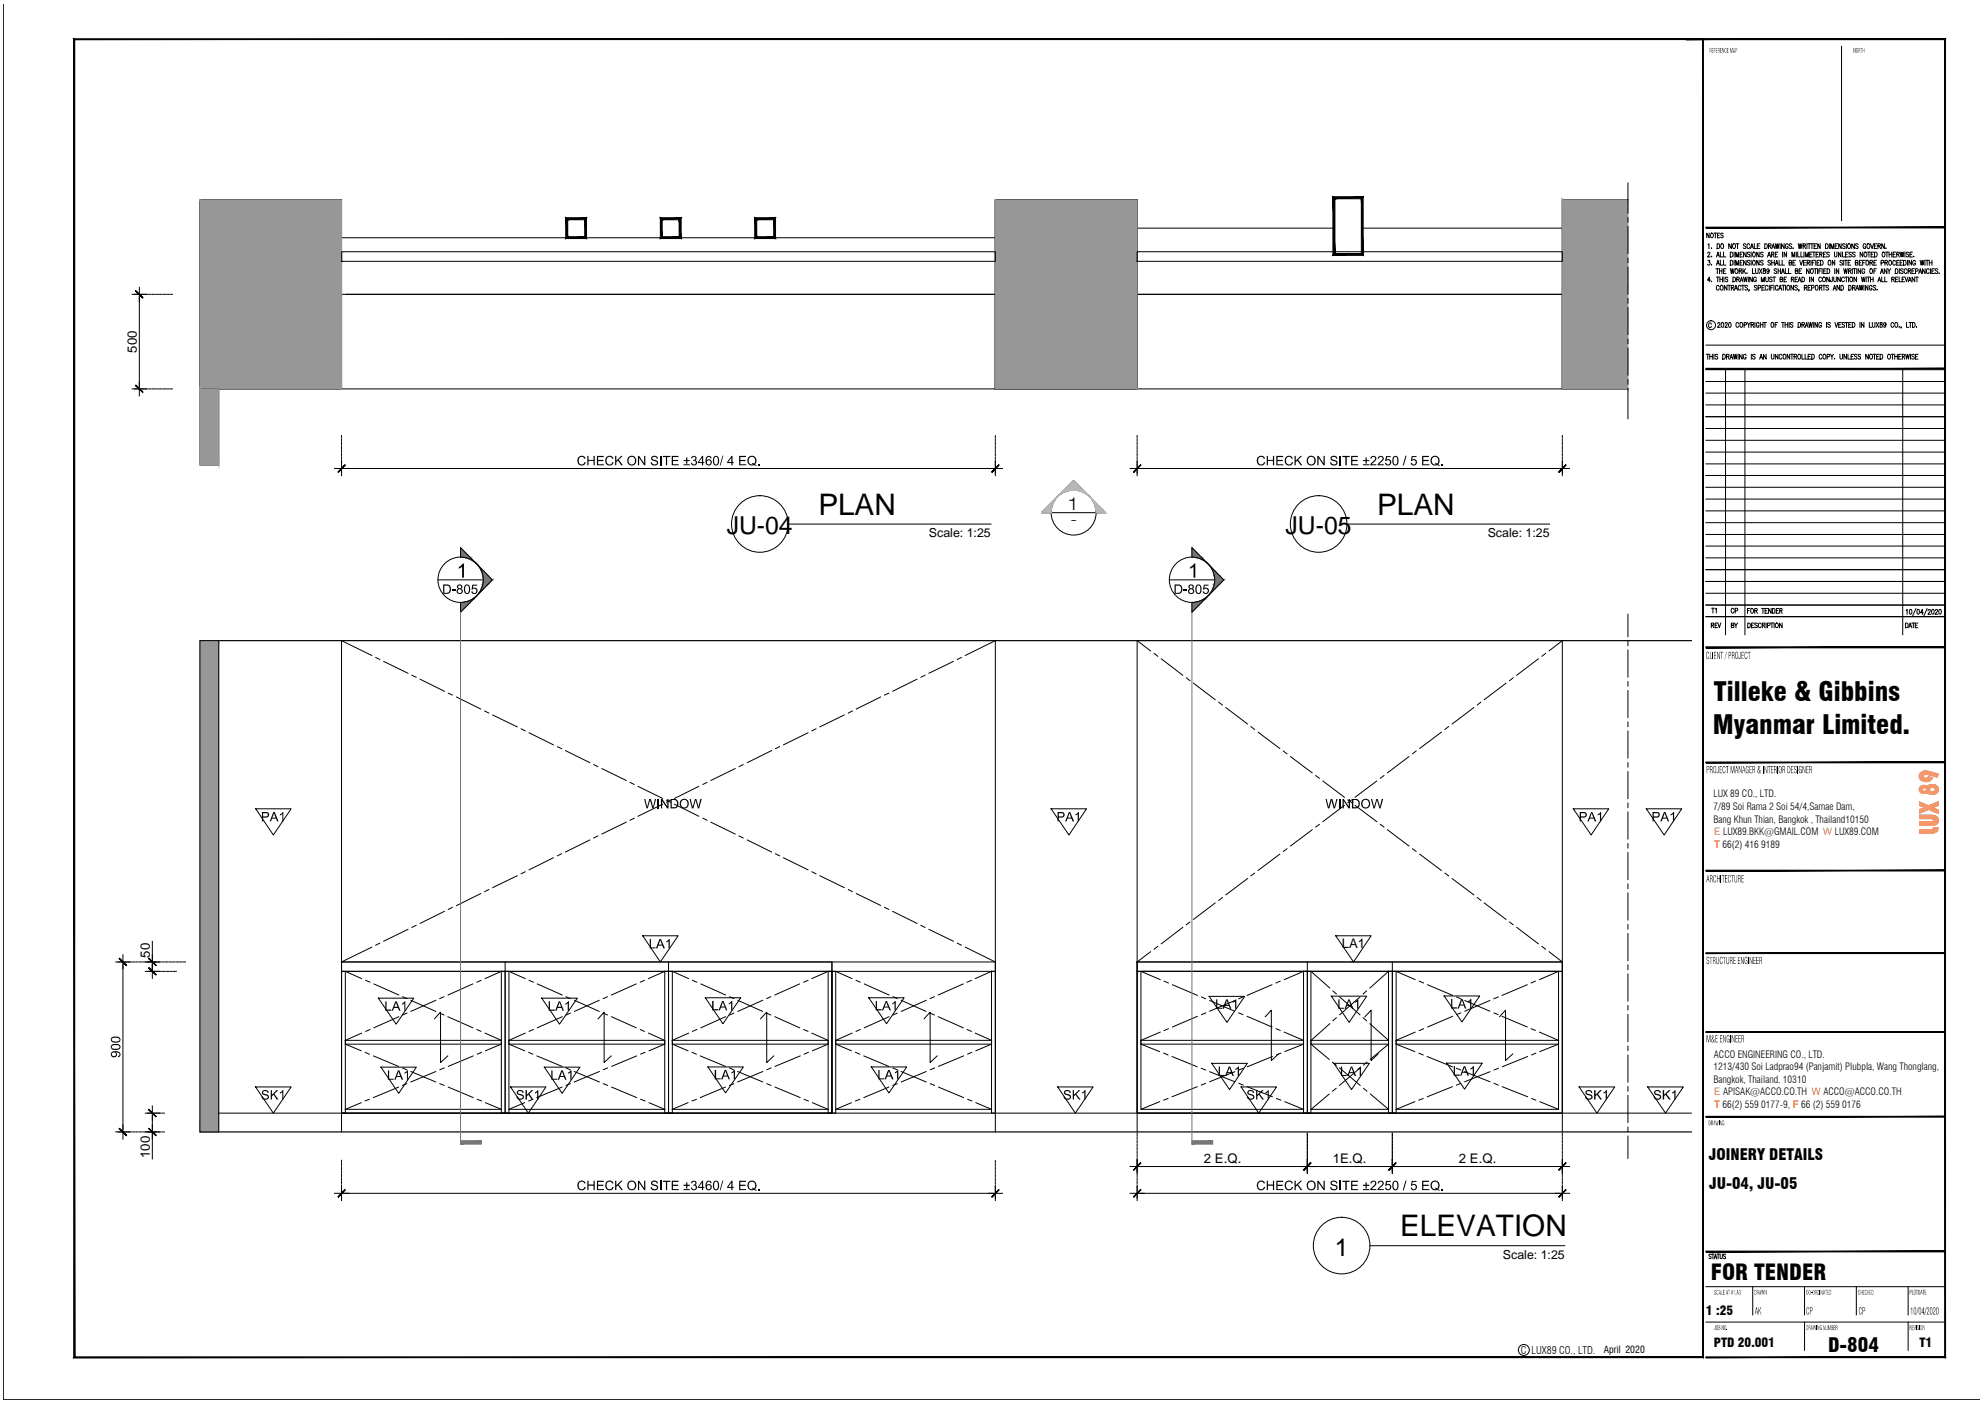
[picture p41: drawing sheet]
<svg xmlns="http://www.w3.org/2000/svg" width="420mm" height="297mm" viewBox="0 0 420 297" stroke-linecap="round" stroke-linejoin="round" font-family="sans-serif">
<defs><g id="words">
<g font-size="6.3">
<text x="173.2" y="109">PLAN</text>
<text x="291.5" y="109">PLAN</text>
<text x="296.4" y="261.7">ELEVATION</text>
</g>
<g font-size="5.6">
<text x="362.8" y="148.3">Tilleke &amp; Gibbins</text>
<text x="362.5" y="155.4">Myanmar Limited.</text>
</g>
<g font-size="5.2">
<text x="153.8" y="113.1">JU-04</text>
<text x="272.1" y="113.1">JU-05</text>
<text x="282.5" y="265.9">1</text>
</g>
<text font-size="4.7" x="362.1" y="271.1">FOR TENDER</text>
<text font-size="4.2" x="387" y="286.2">D-804</text>
<text font-size="3.6" x="226" y="107.9">1</text>
<g font-size="3.3">
<text x="361.7" y="245.6">JOINERY DETAILS</text>
<text x="361.8" y="251.8">JU-04, JU-05</text>
</g>
<g font-size="2.8">
<text x="28.9" y="74.6" transform="rotate(-90 28.9 74.6)">500</text>
<text x="226.6" y="111">-</text>
<text x="31.7" y="202.8" transform="rotate(-90 31.7 202.8)">50</text>
<text x="284" y="200.8">LA1</text>
<text x="31.7" y="245.2" transform="rotate(-90 31.7 245.2)">100</text>
<text x="254.8" y="246.3">2 E.Q.</text>
<text x="282.1" y="246.3">1E.Q.</text>
<text x="308.8" y="246.3">2 E.Q.</text>
</g>
<g font-size="2.7">
<text x="361.1" y="278.5">1 :25</text>
<text x="362.8" y="285.2">PTD 20.001</text>
<text x="406.3" y="285.2">T1</text>
</g>
<g font-size="2.6">
<text x="196.6" y="113.7">Scale: 1:25</text>
<text x="314.9" y="113.7">Scale: 1:25</text>
<text x="318.1" y="266.4">Scale: 1:25</text>
</g>
<g font-size="2.2" fill="#f26722">
<text x="362.8" y="176.8">E LUX89.BKK@GMAIL.COM W LUX89.COM</text>
<text x="362.8" y="179.5">T 66(2) 416 9189</text>
<text x="362.8" y="231.9">E APISAK@ACCO.CO.TH W ACCO@ACCO.CO.TH</text>
<text x="362.8" y="234.5">T 66(2) 559 0177-9, F 66 (2) 559 0176</text>
</g>
<text font-size="2.2" x="321.9" y="286.6">C LUX89 CO., LTD.</text>
<g font-size="2.1">
<text x="362.7" y="168.8">LUX 89 CO., LTD.</text>
<text x="362.7" y="171.5">7/89 Soi Rama 2 Soi 54/4,Samae Dam,</text>
<text x="362.7" y="174.2">Bang Khun Thian, Bangkok , Thailand10150</text>
<text x="362.7" y="226.6">1213/430 Soi Ladprao94 (Panjamit) Plubpla, Wang Thonglang,</text>
<text x="362.8" y="223.9">ACCO ENGINEERING CO., LTD.</text>
<text x="362.7" y="229.2">Bangkok, Thailand. 10310</text>
<text x="339.5" y="286.6">April 2020</text>
</g>
</g></defs>
<!-- layer: G-REFS -->
<g fill="none" stroke="#000" stroke-width=".21">
<path d="M97.5 118v-2l6.7 6.8-6.7 6.8v-2M97.5 117.9a4.8 4.8 0 0 1 4.8 4.8 4.8 4.8 0 0 1-4.8 4.9M166.8 111h42.9M252.3 118v-2l6.7 6.8-6.7 6.8v-2M252.3 117.9a4.8 4.8 0 0 1 4.8 4.8 4.8 4.8 0 0 1-4.8 4.9M285.1 111h42.9M92.7 122.8h9.6M247.6 122.8h9.5M289.9 263.7h41.3"/>
<circle cx="160.8" cy="110.9" r="6"/>
<circle cx="279.1" cy="110.9" r="6"/>
<circle cx="97.5" cy="122.7" r="4.8"/>
<circle cx="252.3" cy="122.7" r="4.8"/>
<circle cx="284" cy="263.7" r="6"/>
</g>
<!-- layer: DIM-RC LIGHT -->
<g fill="none" stroke="#000" stroke-width=".21">
<path d="M220.5 108.5l6.7-6.7 6.8 6.7zM224.1 104.8a5.1 5.1 0 0 0-1.7 3.7h-1.9l6.7-6.7 6.8 6.7h-2a4.8 4.8 0 0 0-2.7-4.3 4.8 4.8 0 0 0-5.2 .6z"/>
<circle cx="227.3" cy="108.5" r="4.8"/>
</g>
<g fill="#fff" stroke="#fff" stroke-width=".21">
<path d="M220.5 108.5l1.9-.4v.4z"/>
<path d="M232 108.1l2 .4h-2z"/>
<path d="M220.5 108.5l2-.8-.1 .4z"/>
<path d="M231.9 107.6l2.1 .9-2-.4z"/>
<path d="M231.8 107.1l2.2 1.4-2.1-.9z"/>
<path d="M231.6 106.6l2.4 1.9-2.2-1.4z"/>
<path d="M231.4 106.2l2.6 2.3-2.4-1.9z"/>
<path d="M220.5 108.5l2.8-2.7-.2 .4z"/>
<path d="M223.5 105.5l-3 3z"/>
<path d="M227.2 101.8l3.2 3.1z"/>
<path d="M220.5 108.5l2.1-1.1-.1 .3zM220.5 108.5l2.1-1.1v-.2z"/>
<path d="M220.5 108.5l2.2-1.6-.1 .3zM220.5 108.5l2.2-1.6 .1-.2z"/>
<path d="M220.5 108.5l2.5-2.1-.2 .3zM220.5 108.5l2.6-2.3z"/>
<path d="M231 105.6l3 2.9zM231.2 105.8l2.8 2.7z"/>
<path d="M227.2 101.8l.1 2h-.5zM227.2 101.8l-.8 2h.4zM227.2 101.8l-.8 2-.4 .1z"/>
<path d="M227.2 101.8l-1.2 2.1-.4 .2zM227.2 101.8l-2 2.4 .4-.1zM227.2 101.8l-2 2.4-.3 .1z"/>
<path d="M227.2 101.8l-2.6 2.7zM224.1 104.8l.5-.3 2.6-2.7z"/>
<path d="M227.2 101.8l1.2 2.1-.5-.1zM227.2 101.8l.4 2h.3zM227.2 101.8l.4 2h-.3z"/>
<path d="M227.2 101.8l2.7 2.8zM227.2 101.8l1.7 2.3 .7 .3zM227.2 101.8l1.7 2.3-.5-.2z"/>
</g>
<path d="M223.8 105.2l3.4-3.4-6.7 6.7zM224.6 104.5l-.5 .3M230.8 105.4l3.2 3.1-6.8-6.7 6.8 6.7" fill="none" stroke="#fff" stroke-width=".21"/>
<g fill="#b9b9b9" stroke="#b9b9b9" stroke-width=".21">
<path d="M225.2 103.8l2-2 2 2z"/>
<path d="M223.8 105.2l-.7 .7z"/>
<path d="M227.2 103.8h2.1zM227.2 103.8h2.1z"/>
<path d="M225.2 103.8h2zM225.2 103.8h1.1h-1.1z"/>
<path d="M228.2 103.8l1.4 .3-.3-.3zM228.2 103.8l1.4 .3z"/>
<path d="M225.2 103.8l.2 .3 .9-.3zM224.9 104.1l.3-.3 .2 .3z"/>
<path d="M229.1 104.1l.9 .5-.4-.5zM229.1 104.1l.9 .5zM229.9 104.6l.7 .6z"/>
<path d="M224.9 104.1l-.3 .5 .8-.5zM224.9 104.1l-.5 .5z"/>
<path d="M223.8 105.2l.6-.6zM223.8 105.2l.8-.6z"/>
<path d="M230.6 105.2l.7 .7zM230.6 105.2l.7 .7z"/>
<path d="M231.2 105.9l.9 .8zM231.2 105.9l.9 .8h-.5z"/>
<path d="M223.1 105.9l-.3 .8 .5-.8zM222.3 106.7l.8-.8-.3 .8z"/>
<path d="M231.6 106.7l1.4 .9-.9-.9zM231.6 106.7l1.4 .9h-1.1z"/>
<path d="M222.3 106.7l.2 .9 .3-.9zM222.3 106.7l.2 .9h-1.1z"/>
<path d="M231.9 107.6l2.1 .9-1-.9zM231.9 107.6l2.1 .9h-2z"/>
<path d="M221.4 107.6l1 .9 .1-.9zM221.4 107.6l1 .9h-1.9z"/>
</g>
<!-- layer: D-JOIN -->
<path d="M72.3 62.3h138.4v20h-138.4zM240.7 62.3h90v20h-90z" fill="none" stroke="#000" stroke-width=".21"/>
<!-- layer: D-ELEV-LITE -->
<path d="M42.3 42.3h30v40h-30zM210.7 42.3h30v40h-30zM344.6 42.3h-13.9v40h13.9M42.3 82.3h4v16.2h-4z" fill="none" stroke="#000" stroke-width=".21"/>
<!-- layer: D-ELEV-FINE -->
<path d="M72.3 50.3h138.4M72.3 53.3h138.4v2h-138.4zM240.7 53.3h90v2h-90zM240.7 48.3h41.6M288.4 48.3h42.3M73.2 62.3h137.5M240.7 62.3h90M46.3 235.7h311.7" fill="none" stroke="#000" stroke-width=".21"/>
<g fill="#000" stroke="#000" stroke-width=".21">
<path d="M120.2 46.5h3.6l.3-.4zM119.7 46.1h4.4l-3.9 .4zM119.7 46.1l.5 4v-3.6zM119.7 46.1l.5 4-.5 .4zM119.7 50.5l4.1-.4h-3.6zM119.7 50.5l4.1-.4 .3 .4zM123.8 46.5v3.6l.3 .4zM124.1 46.1v4.4l-.3-4z"/>
<path d="M140.2 46.5h3.5l.5-.4zM139.8 46.1h4.4l-4 .4zM139.8 46.1l.4 4v-3.6zM139.8 46.1l.4 4-.4 .4zM140.2 50.1l-.4 .4 3.9-.4zM139.8 50.5l3.9-.4 .5 .4zM143.7 46.5v3.6l.5 .4zM143.7 46.5l.5-.4v4.4z"/>
<path d="M160.2 46.5h3.6l.4-.4zM159.8 46.1h4.4l-4 .4zM159.8 46.1l.4 4v-3.6zM159.8 46.1l.4 4-.4 .4zM159.8 50.5l4-.4h-3.6zM159.8 50.5l4-.4 .4 .4zM163.8 46.5v3.6l.4 .4zM164.2 46.1v4.4l-.4-4z"/>
<path d="M282.6 42.1h5.5l.4-.4zM282.1 41.7h6.4l-5.9 .4zM282.1 41.7l.5 12v-11.6zM282.1 41.7l.5 12-.5 .4zM282.1 54.1l6-.4h-5.5zM282.1 54.1l6-.4 .4 .4zM288.1 42.1v11.6l.4 .4zM288.5 41.7v12.4l-.4-12z"/>
</g>
<!-- layer: D-ELEV-VFIN -->
<g fill="#979797" stroke="#979797" stroke-width=".21">
<path d="M330.7 42.3h13.9v18.5z"/>
<path d="M42.3 42.3l30 40v-40zM42.3 42.3l30 40h-30z"/>
<path d="M210.7 42.3l30 40v-40zM210.7 42.3l30 40h-30z"/>
<path d="M330.7 42.3l13.9 40h-13.9zM330.7 42.3l13.9 40v-21.5z"/>
<path d="M42.3 82.3l4 16.2v-16.2zM42.3 82.3l4 16.2h-4z"/>
<path d="M42.3 135.6v104l4-104zM46.3 135.6v104h-4z"/>
</g>
<!-- layer: D-DIM -->
<g fill="none" stroke="#000" stroke-width=".21">
<path d="M28.5 62.3h.4M29.2 62.3h.5M29.5 62.8v19M30 62.3h.5M30.7 62.3h.5M31.5 62.3h.5M32.2 62.3h.6M33 62.3h.5M33.8 62.3h.5M34.5 62.3h.5M35.3 62.3h.5M36.1 62.3h.4"/>
<path d="M28.5 82.3h.4M29.2 82.3h.5M30 82.3h.5M30.7 82.3h.5M31.5 82.3h.5M32.2 82.3h.6M33 82.3h.5M33.8 82.3h.5M34.5 82.3h.5M35.3 82.3h.5M36.1 82.3h.4M70.8 99.2h141.4"/>
<path d="M72.3 92.2v.5M72.3 92.9v.5M72.3 93.7v.5M72.3 94.4v.6M72.3 95.2v.5M72.3 96v.5M72.3 96.7v.5M72.3 97.5v3.2M210.7 92.2v.5M210.7 92.9v.5M210.7 93.7v.5M210.7 94.4v.6"/>
<path d="M210.7 95.2v.5M210.7 96v.5M210.7 96.7v.5M210.7 97.5v3.2M239.2 99.2h93M240.7 92.2v.5M240.7 92.9v.5M240.7 93.7v.5M240.7 94.4v.6M240.7 95.2v.5M240.7 96v.5M240.7 96.7v.5"/>
<path d="M240.7 97.5v3.2M330.7 92.2v.5M330.7 92.9v.5M330.7 93.7v.5M330.7 94.4v.6M330.7 95.2v.5M330.7 96v.5M330.7 96.7v.5M330.7 97.5v3.2M32.2 199.3v4.4M25 203.7h.4M25.7 203.7h.5"/>
<path d="M26 204.2v34.9M26.4 203.7h.6M27.2 203.7h.5M28 203.7h.5M28.7 203.7h.5M29.5 203.7h.5M30.3 203.7h.5M31 203.7h.7M31.3 205.7h.6M31.8 203.7h.7M32.1 205.7h.5M32.2 204.2v.9"/>
<path d="M32.5 203.7h.7M32.9 205.7h.5M33.5 203.7h.5M33.6 205.7h.5M34.2 203.7h.5M34.4 205.7h.5M35 203.7h.5M35.2 205.7h.5M35.8 203.7h.5M35.9 205.7h.5M36.5 203.7h.5M36.7 205.7h.6"/>
<path d="M37.3 203.7h.5M38 203.7h.6M38.8 203.7h.5M25 239.6h.4M25.7 239.6h.5M26.4 239.6h.6M27.2 239.6h.5M28 239.6h.5M28.7 239.6h.5M29.5 239.6h.5M30.3 239.6h.5M31 239.6h2.3"/>
<path d="M31.3 235.7h.4M32 235.7h.5M32.2 236.2v2.9M32.2 239.6v5.8M32.8 235.7h.5M33.5 239.6h.5M33.5 235.7h.5M34.3 239.6h.5M34.3 235.7h.5M240.7 239.9v.5M276.7 239.9v.5M294.7 239.9v.5"/>
<path d="M330.7 239.9v.5M72.3 245.7v.4M72.3 246.3v.5M72.3 247.1v.5M72.3 247.9v.5M72.3 248.6v.5M72.3 249.4v.5M72.3 250.1v.6M72.3 250.9v.5M72.3 251.7v.5M72.3 252.5v.5M72.3 253.2v.5"/>
<path d="M72.8 252.6h137.4M210.7 245.7v.4M210.7 246.4v.5M210.7 247.1v.6M210.7 247.9v.5M210.7 248.7v.5M210.7 249.4v.5M210.7 250.2v.5M210.7 251v.5M210.7 251.7v.5M210.7 252.5v.5M210.7 253.2v.5"/>
<path d="M240.7 240.7v.5M240.7 241.4v.5M240.7 242.2v.5M240.7 243v.5M240.7 243.7v.5M240.7 244.5v.5M240.7 245.2v3.2M240.7 248.6v.5M240.7 249.4v.5M240.7 250.1v.6M240.7 250.9v.5M240.7 251.7v.5"/>
<path d="M240.7 252.4v.5M240.7 253.2v.5M241.2 252.6h89M241.2 247h35M276.7 240.7v.5M276.7 241.4v.5M276.7 242.2v.5M276.7 243v.5M276.7 243.7v.5M276.7 244.5v.5M276.7 245.2v.5M276.7 246v.5"/>
<path d="M276.7 246.8v.5M276.7 247.5v.4M277.2 247h17M294.7 240.7v.5M294.7 241.4v.5M294.7 242.2v.5M294.7 243v.5M294.7 243.7v.5M294.7 244.5v.5M294.7 245.2v.5M294.7 246v.5M294.7 246.8v.5"/>
<path d="M294.7 247.5v.4M295.2 247h35M330.7 240.7v.5M330.7 241.4v.5M330.7 242.2v.5M330.7 243v.5M330.7 243.7v.5M330.7 244.5v.5M330.7 245.2v3.2M330.7 248.6v.5M330.7 249.4v.5M330.7 250.1v.6"/>
<path d="M330.7 250.9v.5M330.7 251.7v.5M330.7 252.4v.5M330.7 253.2v.5"/>
</g>
<g fill="#000" stroke="#000" stroke-width=".21">
<path d="M73 98.4l-1.4 1.6zM73 98.4l-1.4 1.6-.1-.1z"/>
<path d="M209.9 99.9l1.5-1.5zM211.4 98.4l-1.4 1.6z"/>
<path d="M241.4 98.4l-1.4 1.6zM241.4 98.4l-1.4 1.6z"/>
<path d="M331.4 98.4l-1.4 1.6zM331.4 98.4l-1.4 1.6z"/>
</g>
<g fill="#000">
<path d="M122.4 96.9l.6-.4 .8 .3 .1 .3-.2 .1-.2-.4-.6-.1-.4 .5v.8l.4 .3h.5l.3-.5 .3 .1-.3 .5-.8 .2-.5-.3-.2-.6zM124.3 96.5h.3v.9h1v-.9h.3v2h-.3v-.9h-1v.9h-.3zM126.4 96.5h1.4v.3h-1.2v.6h1.1v.2h-1.1v.7h1.2v.2h-1.4zM128.3 96.8l.8-.3 .6 .3 .2 .3-.3 .1-.2-.4-.6-.1-.3 .2-.1 .4v.6l.4 .4h.5l.3-.5 .3 .1-.3 .5-.8 .2-.5-.4-.2-1zM130.2 96.5h.3v1l1-1h.3l-.8 .8 .9 1.2h-.4l-.7-1-.3 .3v.7h-.3zM135 96.5h.3l1 1.6v-1.6h.3v2h-.3l-1-1.6v1.6h-.3zM137.9 96.8l.3-.3h.6l.4 .3 .1 .3h-.3l-.1-.3-.5-.1a.33 .33 0 0 0-.3 .4 .33 .33 0 0 0 .4 .3l.7 .2 .1 .5-.2 .3-.8 .2-.6-.5v-.2h.3l.2 .4h.6a.36 .36 0 0 0 .2-.5 .36 .36 0 0 0-.5-.2l-.6-.2zM139.7 96.5h.3v2h-.3zM140.3 96.5h1.6v.3h-.7v1.7h-.2v-1.7h-.7zM142.2 96.5h1.4v.3h-1.2v.6h1.1v.2h-1.1v.7h1.3v.2h-1.5zM146.4 96.7l.3-.2 .5 .1 .2 .3v.4a.17 .17 0 0 0-.1 .2 .17 .17 0 0 0 .2 .1v.7l-.3 .2-.5 .1-.3-.2-.2-.4h.3l.2 .3h.5l.1-.6-.6-.1 .1-.2h.1a.35 .35 0 0 0 .3-.4 .35 .35 0 0 0-.4-.3 .35 .35 0 0 0-.3 .4l-.3-.1zM152.9 96.5h.2l-.6 2.1h-.2z"/>
<path d="M156.4 96.5h1.5v.3h-1.2v.6h1.1v.2h-1.1v.7h1.2v.2h-1.5zM160.5 98.3h.3v.2h-.3zM266.3 96.7l.8-.2 .6 .3v.3l-.2 .1-.2-.4-.6-.1-.4 .6 .1 .7 .3 .3h.5l.3-.5 .3 .1-.3 .5-.8 .2-.4-.3-.3-.9zM268.1 96.5h.3v.9h1v-.9h.3v2h-.3v-.9h-1v.9h-.3zM270.2 96.5h1.4v.3h-1.2v.6h1.1v.2h-1.1v.7h1.2v.2h-1.4zM272.2 96.7l.8-.2 .6 .4 .1 .2-.3 .1-.3-.5-.6 .1-.3 .5 .1 .7 .3 .3h.5l.3-.5 .3 .1-.3 .5-.8 .2-.5-.4-.2-1zM274 96.5h.3v1l1-1h.3l-.8 .8 .9 1.2h-.4l-.7-1-.3 .3v.7h-.3zM278.8 96.5h.3l1 1.6v-1.6h.3v2h-.3l-1-1.6v1.6h-.3zM281.7 96.8l.3-.3h.6l.4 .3 .1 .3h-.3l-.1-.3-.5-.1a.32 .32 0 0 0-.3 .4 .32 .32 0 0 0 .4 .2l.7 .3v.7l-.2 .2-.7 .1-.5-.3-.1-.4h.3l.1 .3 .4 .1 .5-.1a.39 .39 0 0 0-.1-.5 .39 .39 0 0 0-.4-.1l-.7-.4zM283.5 96.5h.3v2h-.3zM284.1 96.5h1.6v.3h-.6v1.7h-.3v-1.7h-.7zM286 96.5h1.4v.3h-1.2v.6h1.1v.2h-1.1v.7h1.3v.2h-1.5z"/>
<path d="M290.2 96.7l.3-.2h.4l.3 .2 .1 .7-.9 .9h.9v.2h-1.3l.2-.5 .9-.8-.2-.5h-.4l-.2 .4h-.2zM291.7 96.8l.4-.3 .7 .2 .1 .2-.1 .5-.9 .9h1v.2h-1.3l.1-.4 .9-.9-.2-.5h-.3l-.2 .4h-.3zM293.4 96.6h1v.2h-.8l-.1 .5 .5-.1 .4 .3 .1 .6-.5 .5-.5-.1-.3-.3-.1-.2h.3l.2 .3h.3l.3-.2v-.4l-.2-.2-.8 .1zM297.5 96.5h.2l-.6 2.1h-.2zM298.8 96.6h1v.2h-.8l-.1 .5 .6-.1 .4 .3v.5l-.3 .5-.6 .1-.4-.3v-.3h.3l.1 .3h.4l.3-.3-.2-.5-.9 .1zM301 96.5h1.5v.3h-1.2v.6h1.1v.2h-1.1v.7h1.2v.2h-1.5zM305.1 98.3h.3v.2h-.3zM122.4 250.3l.6-.4 .5 .1 .4 .3v.2l-.2 .1-.3-.4h-.5l-.4 .5v.6l.3 .4 .6 .1 .3-.5h.3l-.2 .5-.9 .2-.5-.3-.2-.6zM124.3 250h.3v.8h1v-.8h.3v2h-.3v-1h-1v1h-.3zM126.4 250h1.4v.2h-1.2v.6h1.1v.3h-1.1v.7h1.2v.2h-1.4zM128.3 250.2l.6-.3 .8 .3 .2 .3-.3 .1-.3-.4h-.5l-.3 .2-.1 .4 .1 .7 .3 .3h.5l.3-.5h.3l-.3 .5-.8 .2-.4-.2-.3-.5v-.6zM130.2 250h.3v1l1-1h.3l-.8 .8 .9 1.2h-.4l-.7-1-.3 .3v.7h-.3z"/>
<path d="M135 250h.3l1 1.5v-1.5h.3v2h-.3l-1-1.6v1.6h-.3zM137.9 250.1l.4-.2 .5 .1 .4 .2 .1 .3-.3 .1v-.2l-.4-.2a.38 .38 0 0 0-.5 .3l.1 .2 .7 .2 .4 .3v.5l-.5 .3-.8-.1-.3-.6h.3l.2 .4 .4 .1a.36 .36 0 0 0 .4-.4 .36 .36 0 0 0-.5-.3l-.6-.3-.1-.3zM139.7 250h.3v2h-.3zM140.3 250h1.6v.2h-.7v1.8h-.2v-1.8h-.7zM142.2 250h1.4v.2h-1.2v.6h1.1v.3h-1.1v.7h1.3v.2h-1.5zM146.5 250.1l.6-.1 .3 .3v.4l-.2 .2 .3 .3v.5l-.3 .3h-.5l-.4-.2-.1-.3 .3-.1 .2 .4a.41 .41 0 0 0 .6-.4 .41 .41 0 0 0-.6-.4l.1-.2h.2a.33 .33 0 0 0 .1-.4 .33 .33 0 0 0-.3-.2 .33 .33 0 0 0-.3 .3h-.3zM152.9 249.9h.2l-.6 2.1h-.2zM156.4 250h1.5v.2h-1.2v.6h1.1v.3h-1.1v.7h1.2v.2h-1.5zM160.5 251.7h.3v.3h-.3zM266.2 250.3l.6-.4 .8 .2 .1 .4-.2 .1-.3-.4h-.5l-.4 .5v.5l.3 .5 .6 .1 .3-.5h.3l-.2 .5-.9 .2-.4-.2-.3-.7zM268.1 250h.3v.8h1v-.8h.3v2h-.3v-1h-1v1h-.3zM270.2 250h1.4v.2h-1.2v.6h1.1v.3h-1.1v.7h1.2v.2h-1.4z"/>
<path d="M272.1 250.2l.6-.3 .6 .1 .2 .2 .2 .3-.3 .1-.3-.4h-.5l-.2 .2-.2 .4v.5l.4 .5h.5l.3-.5h.3l-.3 .5-.8 .2-.5-.3-.2-1zM274 250h.3v1l1-1h.3l-.8 .8 .9 1.2h-.4l-.7-1-.3 .3v.7h-.3zM278.8 250h.3l1 1.5v-1.5h.3v2h-.3l-1-1.6v1.6h-.3zM281.7 250.1l.4-.2 .5 .1 .4 .2 .1 .3-.3 .1-.1-.3-.3-.1a.34 .34 0 0 0-.5 .2 .34 .34 0 0 0 .4 .4l.7 .3v.7l-.4 .2h-.5l-.5-.4-.1-.3h.3l.3 .5 .7-.2a.47 .47 0 0 0-.1-.5 .47 .47 0 0 0-.6-.1l-.5-.3zM283.5 250h.3v2h-.3zM284.1 250h1.6v.2h-.6v1.8h-.3v-1.8h-.7zM286 250h1.4v.2h-1.2v.6h1.1v.3h-1.1v.7h1.3v.2h-1.5zM290.1 250.2l.4-.2h.4l.3 .2 .1 .6-.9 1h.9v.2h-1.3l.2-.5 .8-.8a.38 .38 0 0 0-.2-.5 .38 .38 0 0 0-.5 .4l-.2-.1zM291.7 250.1l.8-.1 .3 .3v.6l-.9 .9h1v.2h-1.3l.1-.4 .9-1-.2-.4h-.4l-.1 .4-.3-.1zM293.4 250h1v.2h-.8l-.1 .6 .5-.1 .4 .3 .1 .6-.4 .4h-.5l-.4-.2-.1-.3 .3-.1 .3 .4h.3l.2-.3-.2-.6-.8 .1zM297.5 249.9h.2l-.6 2.1h-.2zM298.8 250h1v.2h-.8l-.1 .6 .2-.1h.6l.2 .3v.5l-.3 .4-.5 .1-.4-.2-.1-.3 .3-.1 .2 .4a.44 .44 0 0 0 .5-.3 .44 .44 0 0 0-.2-.5 .44 .44 0 0 0-.5 .1l-.3-.1z"/>
<path d="M301 250h1.5v.2h-1.2v.6h1.1v.3h-1.1v.7h1.2v.2h-1.5zM305.1 251.7h.3v.3h-.3z"/>
<path d="M133 96.8l.6-.3 .8 .3 .3 .9-.4 .7-.8 .2-.5-.4-.2-1zM133.3 96.8l-.3 .5 .1 .7 .5 .3h.5l.3-.5v-.7l-.5-.4z"/>
<path d="M144.7 97.4h.5v-.5h.3v.5h.5v.2h-.5v.6h-.3v-.6h-.5zM144.7 98.3h1.3v.2h-1.3z"/>
<path d="M148.6 96.5h.2v1.3h.3v.2h-.3v.5h-.2v-.5h-.9v-.2zM148.6 96.9l-.7 .9h.7z"/>
<path d="M149.5 96.7l.7-.2 .4 .4v.1h-.2a.46 .46 0 0 0-.7-.1 .46 .46 0 0 0-.1 .6l.3-.3 .5 .1 .3 .4-.1 .6-.4 .3h-.4l-.4-.4-.1-1zM149.6 97.9a.45 .45 0 0 0 .9 0 .45 .45 0 0 0-.9 0z"/>
<path d="M151.1 96.7l.6-.2 .4 .3 .1 1.2-.4 .6-.6-.1-.2-.3-.1-1zM151.3 96.9l-.1 1.1 .2 .3a.6 .6 0 0 0 .6-.8l-.2-.7z"/>
<path d="M154.8 96.5h.3v1.3h.2v.2h-.2v.5h-.3v-.5h-.9v-.2zM154.8 96.9l-.6 .9h.6z"/>
<path d="M158.5 96.7l.6-.2 .6 .1 .4 .6-.1 .9a.18 .18 0 0 0-.2 .3 .18 .18 0 0 0 .3 .1v.2l-.4-.3-.8 .2-.5-.4-.2-.7zM158.7 96.9l-.2 .3 .1 .9 .7 .2h.1l-.2-.1v-.2h.2a.26 .26 0 0 0 .4 .1 .26 .26 0 0 0 0-.4v-.4l-.3-.5-.6-.1z"/>
<path d="M276.6 97.5a1 1 0 0 1 2 0 1 1 0 0 1-2 0zM277.1 96.9l-.3 .4 .1 .7 .5 .3h.5l.3-.5-.1-.8-.4-.3z"/>
<path d="M288.5 97.4h.5v-.5h.3v.5h.5v.2h-.5v.6h-.3v-.6h-.5zM288.5 98.3h1.3v.2h-1.3z"/>
<path d="M295 96.6l.5-.1 .4 .4 .1 1.1-.4 .6-.6-.1-.2-.5-.1-.8zM295.2 96.8l-.2 .4v.7l.2 .4a.61 .61 0 0 0 .6-.9l-.1-.5-.2-.2z"/>
<path d="M303 96.9l.6-.4 .8 .2 .3 .6-.1 .7a.24 .24 0 0 0-.2 .3 .24 .24 0 0 0 .3 .2v.2l-.5-.3-.7 .2-.4-.3-.3-.5zM303.3 96.9l-.2 .5 .1 .6 .3 .3h.4h.1l-.2-.1 .1-.2a.31 .31 0 0 0 .4 .1 .31 .31 0 0 0 .1-.4v-.5l-.3-.4-.6-.1z"/>
<path d="M23.6 221.2l.4-.2 1.1 .1 .3 .2 .1 .6-.6 .4-1.1-.1-.4-.5zM23.8 221.4a.5 .5 0 0 0 .1 .6 .5 .5 0 0 0 .6 0h.5a.4 .4 0 0 0 .2-.5 .4 .4 0 0 0-.5-.2z"/>
<path d="M23.6 219.7l.5-.2h.9l.4 .2 .1 .6-.5 .4h-1.1l-.4-.4zM23.8 219.8a.51 .51 0 0 0 .1 .6 .51 .51 0 0 0 .6 .1l.7-.1 .1-.5-.4-.2z"/>
<path d="M23.6 222.8l.5-.3 1 .1 .4 .4v.5l-.5 .3v-.2l.3-.2v-.3l-.3-.3h-.5l.3 .3-.1 .5-.4 .3-.5-.1-.3-.3zM23.7 223.2a.43 .43 0 0 0 .8 0 .43 .43 0 0 0-.8 0z"/>
<path d="M133 250.2l.4-.2 .5-.1 .6 .4 .2 .8-.4 .7-.8 .2-.5-.3-.2-1zM133.2 250.4l-.2 .4 .1 .7 .5 .3 .5-.1 .3-.5-.1-.7-.3-.3h-.5z"/>
<path d="M144.7 250.8h.5v-.5h.3v.5h.5v.3h-.5v.5h-.3v-.5h-.5zM144.7 251.8h1.3v.2h-1.3z"/>
<path d="M148.6 250h.2v1.3h.3v.2h-.3v.5h-.2v-.5h-.9v-.2zM148.6 250.4l-.7 .9h.7z"/>
<path d="M149.5 250.2l.3-.2h.5l.3 .4v.1h-.2a.45 .45 0 0 0-.7-.2 .45 .45 0 0 0-.1 .7l.3-.3h.4l.3 .3 .1 .5-.3 .4-.6 .1-.4-.3-.1-1zM149.6 251.3a.45 .45 0 0 0 .9 0 .45 .45 0 0 0-.9 0z"/>
<path d="M151.1 250.2l.3-.2h.4l.3 .3 .1 1.2-.4 .5h-.4l-.4-.3-.1-1.1zM151.3 250.3l-.1 1.1 .2 .4 .5-.2v-1.1a.38 .38 0 0 0-.6-.2z"/>
<path d="M154.8 250h.3v1.3h.2v.2h-.2v.5h-.3v-.5h-.9v-.2zM154.8 250.4l-.6 .9h.6z"/>
<path d="M158.4 250.3l.6-.4 .5 .1 .4 .3 .2 .8-.3 .7 .3 .1v.2l-.4-.2-.8 .1-.5-.3-.2-.6zM158.7 250.3l-.2 .4 .1 .8 .6 .3h.2l-.2-.2v-.2l.3 .1a.21 .21 0 0 0 .2 0 .21 .21 0 0 0 .1-.3v-.5l-.3-.4-.6-.1z"/>
<path d="M276.6 251a1 1 0 0 1 2 0 1 1 0 0 1-2 0zM277.1 250.3l-.3 .5 .1 .7 .4 .3h.5l.4-.5v-.7l-.4-.4z"/>
<path d="M288.5 250.8h.5v-.5h.3v.5h.5v.3h-.5v.5h-.3v-.5h-.5zM288.5 251.8h1.3v.2h-1.3z"/>
<path d="M295 250.1l.6-.1 .4 .5-.1 1.1-.4 .4-.5-.1-.2-.4-.1-.8zM295.1 250.3l-.1 1 .3 .5h.3l.1-.3v-1.1a.35 .35 0 0 0-.6-.1z"/>
<path d="M303.1 250.2l.5-.3 .7 .2 .4 .6-.1 .8a.24 .24 0 0 0-.2 .2 .24 .24 0 0 0 .3 .2v.2l-.5-.2-.6 .1-.7-.4-.1-.9zM303.3 250.3l-.2 .6 .1 .6 .2 .2 .5 .1 .1-.1-.2-.1v-.2l.1 .1a.35 .35 0 0 0 .5-.1 .35 .35 0 0 0 0-.4l-.2-.7z"/>
</g>
<!-- layer: D-ELEV-XFIN -->
<path d="M72.3 135.6v104M210.7 135.6v104M240.7 135.6v104M330.7 135.6v104M72.3 203.7h103.8v32h-103.8zM240.7 203.7h90v32h-90z" fill="none" stroke="#000" stroke-width=".21"/>
<!-- layer: D-ELEV-MEDM -->
<path d="M42.3 135.6h315.7M42.3 239.6h315.7" fill="none" stroke="#000" stroke-width=".25"/>
<!-- layer: 0 -->
<g fill="none" stroke="#000" stroke-width=".21">
<path d="M28 62.3h3M29.5 60.8v3M28 82.3h3M29.5 80.8v3M411.7 137v150.4M24.5 203.7h3M26 202.1v3M30.8 203.7h3M30.8 205.7h3M32.2 202.1v5M24.5 239.6h3M26 238.2v3"/>
<path d="M30.8 239.6h3M30.8 235.7h3M32.2 234.1v3.1M32.2 238.2v3M70.8 252.6h3M72.3 251.2v3M209.2 252.6h3M210.7 251.2v3M239.2 252.6h3M239.2 247h3M240.7 245.4v3.1M240.7 251.2v3"/>
<path d="M275.2 247h3M276.7 245.4v3.1M293.2 247h3M294.7 245.4v3.1M329.2 252.6h3M329.2 247h3M330.7 245.4v3.1M330.7 251.2v3"/>
</g>
<g fill="#000" stroke="#000" stroke-width=".21">
<path d="M28.7 61.6l1.5 1.5zM28.7 61.6l1.6 1.4z"/>
<path d="M28.8 81.5l-.1 .1 1.6 1.4zM28.7 81.6l1.5 1.5z"/>
<path d="M25.2 202.9l1.6 1.5zM25.2 202.9h.1l1.5 1.5z"/>
<path d="M31.5 204.9l1.5 1.5zM31.5 204.9l1.5 1.5z"/>
<path d="M31.5 202.9l1.5 1.5zM31.5 202.9l1.5 1.5z"/>
<path d="M25.2 238.9l1.6 1.5zM25.2 238.9l1.6 1.5-.1 .1z"/>
<path d="M31.5 238.9l1.5 1.5zM31.5 238.9l1.5 1.5v.1z"/>
<path d="M31.5 235l1.5 1.4zM31.5 234.9l1.5 1.5z"/>
<path d="M73 251.9l-1.4 1.5zM73 251.9l-1.4 1.5h-.1z"/>
<path d="M209.9 253.4l1.5-1.5zM211.4 251.9l-1.4 1.5z"/>
<path d="M241.4 251.9l-1.4 1.5zM241.4 251.9l-1.4 1.5z"/>
<path d="M241.4 246.2l-1.4 1.5 1.5-1.4zM241.4 246.2l-1.4 1.5z"/>
<path d="M277.4 246.2l-1.5 1.5zM277.4 246.2l.1 .1-1.5 1.4z"/>
<path d="M277.4 246.2l-1.4 1.5 1.5-1.4zM277.4 246.2l-1.5 1.5z"/>
<path d="M293.9 247.7l1.5-1.5zM295.4 246.2l-1.4 1.5z"/>
<path d="M295.4 246.2l-1.4 1.5zM295.4 246.2l-1.5 1.5z"/>
<path d="M331.4 251.9l-1.4 1.5zM331.4 251.9l-1.4 1.5z"/>
<path d="M331.4 246.2l-1.4 1.5zM331.4 246.2l.1 .1-1.5 1.4z"/>
</g>
<!-- layer: A-ELEV-LITE -->
<g fill="none" stroke="#000" stroke-width=".21">
<path d="M72.3 203.7h138.4v2h-138.4zM72.3 205.7h103.8v30h-103.8zM72.3 205.7h.8v30h-.8zM92 215.7l1.2-1.4v10.7l1.6-1.4M106.1 205.7h.8v30h-.8zM106.9 205.7h.8v30h-.8zM106.9 203.7v2M126.6 215.7l1.3-1.4v10.7l1.5-1.4M140.7 205.7h.8v30h-.8zM141.5 205.7h.8v30h-.8zM141.5 203.7v2M161 215.7l1.3-1.4v10.7l1.5-1.4"/>
<path d="M175.3 205.7h.8v30h-.8zM176.1 203.7v2h.8v30h-.8v-30M195.6 215.7l1.3-1.4v10.7l1.5-1.4M209.9 205.7h.8v30h-.8zM240.7 203.7h90v2h-90zM240.7 205.7h90v30h-90zM267.8 215.3l1.3-1.4v10.6l1.5-1.4M275.9 205.7h.8v30h-.8zM276.7 205.7h.8v30h-.8zM276.7 203.7v2M288.9 215.3l1.3-1.4v10.6l1.5-1.4M293.9 205.7h.8v30h-.8z"/>
<path d="M294.7 205.7h.8v30h-.8zM294.7 203.7v2M317.4 215.3l1.3-1.4v10.6l1.5-1.4M73.1 220.3h33v.8h-33zM73.1 234.9h33M107.7 220.3h33v.8h-33zM107.7 234.9h33M142.3 220.3h33v.8h-33zM142.3 234.9h33M176.9 220.3h33v.8h-33zM176.9 234.9h33M241.5 220.3h34.4v.8h-34.4z"/>
<path d="M275.9 234.9h-34.4v-29.2h88.4v29.2h-34.4M277.5 220.3h16.4v.8h-16.4zM277.5 234.9h16.4M295.5 220.3h34.4v.8h-34.4z"/>
</g>
<!-- layer: D-ELEV-HIDD -->
<g fill="none" stroke="#000" stroke-width=".21">
<path d="M344.6 38.7v6.4M344.6 46.1v.9M344.6 48v5.7M344.6 54.7v.9M344.6 56.6v5.7M344.6 63.2v1M344.6 65.1v5.7M344.6 71.8v.9M344.6 73.7v5.7M344.6 80.3v1M344.6 82.3v6.3M72.3 135.6l6.4 3.2"/>
<path d="M79.5 139.2l.9 .4M203.5 139.2l-.9 .4M210.7 135.6l-6.4 3.2M240.7 135.6l2.8 2.2M244.3 138.3l.8 .6M245.8 139.5l4.5 3.5M325.6 139.5l-4.6 3.5M327.1 138.3l-.7 .6M330.7 135.6l-2.8 2.2M344.6 130v4.8M344.6 135.7v1M344.6 137.6v5.7"/>
<path d="M81.2 140l5.1 2.5M87.2 143l.9 .4M88.9 143.8l5.2 2.5M94.9 146.8l.8 .4M96.6 147.6l5.2 2.5M102.6 150.5l.8 .5M104.3 151.4l5.2 2.5M110.3 154.3l.9 .4M112 155.2l5.1 2.5M118 158.1l.9 .4M119.7 158.9l5.1 2.6M163.3 158.9l-5.1 2.6"/>
<path d="M165 158.1l-.8 .4M171 155.2l-5.2 2.5M172.7 154.3l-.8 .4M178.7 151.4l-5.1 2.5M180.4 150.5l-.8 .5M186.4 147.6l-5.1 2.5M188.1 146.8l-.9 .4M194.1 143.8l-5.1 2.5M195.8 143l-.9 .4M201.8 140l-5.2 2.5M251.1 143.5l.8 .6M252.6 144.7l4.6 3.4"/>
<path d="M258 148.7l.7 .6M259.5 149.8l4.6 3.5M264.8 153.8l.7 .6M266.3 155l4.6 3.5M271.6 159l.8 .6M299.7 159l-.7 .6M305.1 155l-4.6 3.5M306.6 153.8l-.8 .6M311.9 149.8l-4.5 3.5M313.4 148.7l-.7 .6M318.8 144.7l-4.6 3.4M320.3 143.5l-.8 .6"/>
<path d="M344.6 144.3v.9M344.6 146.2v5.7M344.6 152.9v.9M344.6 154.8v5.7M124.8 177.8l-5.1 2.6M125.7 161.9l.8 .4M126.5 177l-.8 .4M127.4 162.7l5.1 2.5M132.5 174.1l-5.1 2.5M133.4 165.7l.8 .4M134.2 173.2l-.8 .5M135.1 166.5l5.1 2.5"/>
<path d="M140.2 170.3l-5.1 2.5M141.1 169.4l.8 .4M141.9 169.4l-.8 .4M142.8 170.3l5.1 2.5M147.9 166.5l-5.1 2.5M148.8 173.2l.8 .5M149.6 165.7l-.8 .4M150.5 174.1l5.1 2.5M155.6 162.7l-5.1 2.5M156.4 177l.9 .4M157.3 161.9l-.9 .4M158.2 177.8l5.1 2.6"/>
<path d="M272.4 179.7l-.8 .6M273.2 160.2l4.5 3.4M277.7 175.7l-4.5 3.4M278.5 164.2l.8 .6M279.3 174.5l-.8 .6M280 165.4l4.6 3.4M284.6 170.5l-4.6 3.4M285.3 169.4l.8 .5M286.1 169.4l-.8 .5M286.8 170.5l4.6 3.4M291.4 165.4l-4.6 3.4M292.2 174.5l.7 .6"/>
<path d="M292.9 164.2l-.7 .6M293.7 175.7l4.5 3.4M298.2 160.2l-4.5 3.4M299 179.7l.7 .6M344.6 161.5v.9M344.6 163.4v5.7M344.6 170v1M344.6 171.9v5.7M344.6 178.6v.9M80.4 199.7l-.9 .4M86.3 196.8l-5.1 2.5M88.1 195.9l-.9 .4"/>
<path d="M94.1 193l-5.2 2.5M95.7 192.1l-.8 .4M101.8 189.2l-5.2 2.5M103.4 188.3l-.8 .5M109.5 185.4l-5.2 2.5M111.2 184.6l-.9 .4M117.1 181.6l-5.1 2.6M118.9 180.8l-.9 .4M164.2 180.8l.8 .4M165.8 181.6l5.2 2.6M171.9 184.6l.8 .4M173.6 185.4l5.1 2.5"/>
<path d="M179.6 188.3l.8 .5M181.3 189.2l5.1 2.5M187.2 192.1l.9 .4M189 193l5.1 2.5M194.9 195.9l.9 .4M196.6 196.8l5.2 2.5M202.6 199.7l.9 .4M250.3 196.3l-4.5 3.5M251.9 195.2l-.8 .6M257.2 191.2l-4.6 3.4M258.7 190l-.7 .6M264.1 186l-4.6 3.4"/>
<path d="M265.5 184.9l-.7 .5M270.9 180.8l-4.6 3.5M300.5 180.8l4.6 3.5M305.8 184.9l.8 .5M307.4 186l4.5 3.4M312.7 190l.8 .6M314.2 191.2l4.6 3.4M319.5 195.2l.8 .6M321 196.3l4.6 3.5M344.6 180.5v5.7M344.6 187.2v.9M344.6 189.1v5.7"/>
<path d="M344.6 195.7v1M344.6 197.7v5.7M73.1 205.7l3.4 1.5M76.5 218.7l-3.4 1.6M77.4 207.6l.9 .3M78.3 218l-.9 .4M78.7 200.5l-6.4 3.2M79.1 208.3l5.3 2.4M84.4 215.3l-5.3 2.3M85.2 211l.9 .4M86.1 214.5l-.9 .4M87 211.8l5.2 2.3"/>
<path d="M92.2 211.8l-5.2 2.3M93.1 214.5l.9 .4M94 211l-.9 .4M94.8 215.3l5.3 2.3M100.1 208.3l-5.2 2.4M101 218l.8 .4M101.8 207.6l-.8 .3M102.7 218.7l3.4 1.6M106.1 205.7l-3.4 1.5M107.7 205.7l3.5 1.5M111.2 218.7l-3.5 1.6M112 207.6l.9 .3"/>
<path d="M112.9 218l-.9 .4M113.7 208.3l5.3 2.4M119 215.3l-5.3 2.3M119.8 211l.9 .4M120.7 214.5l-.9 .4M121.6 211.8l5.2 2.3M126.8 211.8l-5.2 2.3M127.7 214.5l.9 .4M128.6 211l-.9 .4M129.4 215.3l5.2 2.3M134.6 208.3l-5.2 2.4M135.5 218l.9 .4"/>
<path d="M136.4 207.6l-.9 .3M137.3 218.7l3.4 1.6M140.7 205.7l-3.4 1.5M142.3 205.7l3.4 1.5M145.7 218.7l-3.4 1.6M146.6 207.6l.9 .3M147.5 218l-.9 .4M148.4 208.3l5.2 2.4M153.6 215.3l-5.2 2.3M154.5 211l.8 .4M155.3 214.5l-.8 .4M156.2 211.8l5.2 2.3"/>
<path d="M161.4 211.8l-5.2 2.3M162.3 214.5l.8 .4M163.1 211l-.8 .4M164 215.3l5.2 2.3M169.2 208.3l-5.2 2.4M170.1 218l.9 .4M171 207.6l-.9 .3M171.9 218.7l3.4 1.6M175.3 205.7l-3.4 1.5M176.9 205.7l3.4 1.5M180.3 218.7l-3.4 1.6M181.2 207.6l.9 .3"/>
<path d="M182.1 218l-.9 .4M183 208.3l5.2 2.4M188.2 215.3l-5.2 2.3M189 211l.9 .4M189.9 214.5l-.9 .4M190.8 211.8l5.2 2.3M196 211.8l-5.2 2.3M196.9 214.5l.9 .4M197.8 211l-.9 .4M198.6 215.3l5.3 2.3M203.9 208.3l-5.3 2.4M204.3 200.5l6.4 3.2"/>
<path d="M204.7 218l.9 .4M205.6 207.6l-.9 .3M206.4 218.7l3.5 1.6M209.9 205.7l-3.5 1.5M241.5 205.7l4.1 1.7M243.5 201.5l-2.8 2.2M245.1 200.4l-.8 .6M245.6 218.5l-4.1 1.8M246.4 207.7l.9 .4M247.3 217.8l-.9 .4M248.2 208.5l5.2 2.2M253.4 215.2l-5.2 2.2"/>
<path d="M254.3 211.1l.9 .4M255.2 214.5l-.9 .3M256.1 211.8l5.2 2.3M261.4 211.8l-5.3 2.3M262.2 214.5l.9 .3M263.1 211.1l-.9 .4M264 215.2l5.2 2.2M269.2 208.5l-5.2 2.2M270.1 217.8l.9 .3M271 207.7l-.9 .4M271.9 218.5l4 1.8M275.9 205.7l-4 1.7"/>
<path d="M277.5 205.7l4 3.5M281.5 216.7l-4 3.6M282.1 209.8l.8 .6M282.9 215.5l-.8 .6M283.6 211.1l4.3 3.7M287.9 211.1l-4.3 3.7M288.5 215.5l.7 .6M289.2 209.8l-.7 .6M290 216.7l3.9 3.6M293.9 205.7l-3.9 3.5M295.5 205.7l4 1.7M299.5 218.5l-4 1.8"/>
<path d="M300.4 207.7l.9 .4M301.3 217.8l-.9 .4M302.2 208.5l5.3 2.2M307.5 215.2l-5.3 2.2M308.3 211.1l.9 .4M309.2 214.5l-.9 .3M310.1 211.8l5.2 2.3M315.3 211.8l-5.2 2.3M316.2 214.5l.9 .3M317.1 211.1l-.9 .4M318 215.2l5.2 2.2M323.2 208.5l-5.2 2.2"/>
<path d="M324.1 217.8l.9 .3M325 207.7l-.9 .4M325.9 218.5l4 1.8M326.4 200.4l.7 .6M327.9 201.5l2.8 2.2M329.9 205.7l-4 1.7M344.6 204.3v1M344.6 206.2v5.7M344.6 212.9v.9M344.6 214.8v5.7M73.1 221.1l3.3 1.4M76.4 233.5l-3.3 1.4"/>
<path d="M77.3 222.8l.9 .4M78.2 232.7l-.9 .4M79.1 223.6l5.2 2.2M84.4 230.2l-5.3 2.2M85.2 226.1l.9 .4M86.1 229.4l-.9 .4M87 226.9l5.2 2.2M92.2 226.9l-5.2 2.2M93.1 229.4l.9 .4M94 226.1l-.9 .4M94.9 230.2l5.2 2.2M100.1 223.6l-5.2 2.2"/>
<path d="M101 232.7l.9 .4M101.9 222.8l-.9 .4M102.8 233.5l3.3 1.4M106.1 221.1l-3.3 1.4M107.7 221.1l3.3 1.4M111 233.5l-3.3 1.4M111.9 222.8l.9 .4M112.8 232.7l-.9 .4M113.7 223.6l5.2 2.2M118.9 230.2l-5.2 2.2M119.8 226.1l.9 .4M120.7 229.4l-.9 .4"/>
<path d="M121.6 226.9l5.3 2.2M126.9 226.9l-5.3 2.2M127.7 229.4l.9 .4M128.6 226.1l-.9 .4M129.5 230.2l5.2 2.2M134.7 223.6l-5.2 2.2M135.6 232.7l.9 .4M136.5 222.8l-.9 .4M137.4 233.5l3.3 1.4M140.7 221.1l-3.3 1.4M142.3 221.1l3.3 1.4M145.6 233.5l-3.3 1.4"/>
<path d="M146.5 222.8l.9 .4M147.4 232.7l-.9 .4M148.2 223.6l5.3 2.2M153.5 230.2l-5.3 2.2M154.4 226.1l.9 .4M155.3 229.4l-.9 .4M156.2 226.9l5.2 2.2M161.4 226.9l-5.2 2.2M162.3 229.4l.9 .4M163.2 226.1l-.9 .4M164.1 230.2l5.3 2.2M169.4 223.6l-5.3 2.2"/>
<path d="M170.2 232.7l.9 .4M171.1 222.8l-.9 .4M172 233.5l3.3 1.4M175.3 221.1l-3.3 1.4M176.9 221.1l3.3 1.4M180.2 233.5l-3.3 1.4M181.1 222.8l.9 .4M182 232.7l-.9 .4M182.9 223.6l5.2 2.2M188.1 230.2l-5.2 2.2M189 226.1l.9 .4M189.9 229.4l-.9 .4"/>
<path d="M190.7 226.9l5.3 2.2M196 226.9l-5.2 2.2M196.9 229.4l.9 .4M197.8 226.1l-.9 .4M198.7 230.2l5.2 2.2M203.9 223.6l-5.2 2.2M204.8 232.7l.9 .4M205.7 222.8l-.9 .4M206.6 233.5l3.3 1.4M209.9 221.1l-3.3 1.4M241.5 221.1l3.9 1.5M245.4 233.3l-3.9 1.6"/>
<path d="M246.3 223l.9 .4M247.2 232.6l-.9 .3M248.1 223.7l5.3 2.1M253.4 230.1l-5.3 2.1M254.3 226.2l.9 .3M255.2 229.4l-.9 .3M256.1 226.9l5.3 2.1M261.4 226.9l-5.3 2.1M262.2 229.4l.9 .3M263.1 226.2l-.9 .3M264 230.1l5.3 2.1M269.3 223.7l-5.3 2.1"/>
<path d="M270.2 232.6l.9 .3M271.1 223l-.9 .4M272 233.3l3.9 1.6M275.9 221.1l-3.9 1.5M277.5 221.1l3.8 3.2M281.3 231.6l-3.8 3.3M282.1 224.9l.7 .6M282.8 230.4l-.7 .6M283.5 226.1l4.4 3.7M287.9 226.1l-4.4 3.7M288.6 230.4l.7 .6M289.3 224.9l-.7 .6"/>
<path d="M290.1 231.6l3.8 3.3M293.9 221.1l-3.8 3.2M295.5 221.1l4 1.5M299.5 233.3l-4 1.6M300.3 223l.9 .4M301.2 232.6l-.9 .3M302.1 223.7l5.3 2.1M307.4 230.1l-5.3 2.1M308.3 226.2l.9 .3M309.2 229.4l-.9 .3M310 226.9l5.4 2.1M315.4 226.9l-5.4 2.1"/>
<path d="M316.3 229.4l.8 .3M317.1 226.2l-.8 .3M318 230.1l5.3 2.1M323.3 223.7l-5.3 2.1M324.2 232.6l.9 .3M325.1 223l-.9 .4M326 233.3l3.9 1.6M329.9 221.1l-3.9 1.5M344.6 221.5v.9M344.6 223.4v5.7M344.6 230v1M344.6 231.9v5.8"/>
<path d="M344.6 238.6v1M344.6 240.5v4.7"/>
</g>
<g fill="#000">
<path d="M136.3 169.2h.3l.4 1.7 .4-1.7h.4l.4 1.7 .4-1.7h.3l-.6 2h-.2l-.5-1.8-.5 1.8h-.3zM139.2 169.2h.2v2h-.2zM139.9 169.2h.3l1.1 1.5v-1.5h.2v2h-.3l-1-1.6v1.6h-.3zM146 169.2h.2l.4 1.7 .5-1.7h.3l.4 1.7 .4-1.7h.3l-.5 2h-.3l-.5-1.8-.4 1.8h-.3zM280.6 169.2h.2l.4 1.7 .5-1.7h.3l.4 1.7 .5-1.7h.2l-.5 2h-.3l-.5-1.8-.4 1.8h-.3zM283.4 169.2h.3v2h-.3zM284.2 169.2h.2l1.1 1.5v-1.5h.2v2h-.3l-1-1.6v1.6h-.2zM290.2 169.2h.2l.4 1.7 .5-1.7h.3l.5 1.7 .4-1.7h.3l-.6 2h-.2l-.5-1.8-.5 1.8h-.3z"/>
<path d="M141.9 169.2h1.1l.5 .3 .1 .9-.4 .6-1.3 .2zM142.2 169.4v1.5h.8l.3-.6-.1-.7-.4-.2z"/>
<path d="M144.1 169.4l.5-.3h.5l.6 .4 .1 .9-.4 .6-.7 .2-.7-.4-.1-.9zM144.4 169.5l-.3 .5 .1 .6 .4 .3h.6l.3-.6-.1-.7-.5-.3z"/>
<path d="M286.2 169.2h1l.5 .3 .1 .9-.3 .6-1.3 .2zM286.5 169.4v1.5h.8l.3-.6-.2-.7-.4-.2z"/>
<path d="M288.4 169.4l.4-.3h.5l.5 .3 .2 .5v.5l-.4 .6-.7 .2-.6-.3-.2-1zM288.7 169.5l-.3 .3v.7l.3 .4h.6l.4-.3v-.8l-.4-.4z"/>
</g>
<g fill="none" stroke="#000" stroke-width=".21">
<path d="M54.1 171.2h7.5l-3.7 5.6zM222.5 171.2h7.5l-3.7 5.6zM333 171.2h7.5l-3.7 5.6zM348.5 171.2h7.5l-3.8 5.6zM136 198.1h7.5l-3.7 5.6zM282.7 198.1h7.5l-3.7 5.6zM80.1 211.3h7.5l-3.8 5.5zM114.7 211.3h7.5l-3.8 5.5zM149.3 211.2h7.5l-3.8 5.5zM183.9 211.2h7.5l-3.8 5.5zM255.9 210.9h7.6l-3.8 5.6zM281.8 210.9h7.5l-3.7 5.6z"/>
<path d="M305.7 210.9h7.5l-3.8 5.5zM54.1 230.1h7.5l-3.7 5.6zM80.6 225.9h7.5l-3.7 5.6zM108.1 230.1h7.5l-3.8 5.6zM115.2 225.9h7.6l-3.8 5.6zM149.8 225.9h7.5l-3.7 5.5zM184.4 225.9h7.5l-3.7 5.5zM223.9 230.1h7.5l-3.8 5.6zM256.5 225.1h7.5l-3.7 5.6zM262.7 230.1h7.5l-3.8 5.6zM282.3 225.1h7.5l-3.7 5.6zM306.2 225.1h7.6l-3.8 5.5z"/>
<path d="M334.2 230.1h7.6l-3.8 5.6zM348.8 230.1h7.5l-3.8 5.6z"/>
</g>
<g fill="#000">
<path d="M59.3 172.4l.7-.5v2h-.2v-1.6l-.5 .3zM227.7 172.4l.7-.5v2h-.3v-1.6l-.4 .3zM338.2 172.4l.7-.5v2h-.2v-1.6l-.4 .3zM353.6 172.4l.8-.5v2h-.3v-1.6l-.4 .3zM81.6 212h.2v1.7h1v.3h-1.2zM85.1 212.5l.7-.5v2h-.2v-1.6l-.5 .3zM116.1 212h.3v1.7h1v.3h-1.3zM119.7 212.5l.7-.5v2h-.2v-1.6l-.5 .3zM137.5 198.8h.3v1.8h1v.2h-1.3zM141 199.3l.8-.5v2h-.3v-1.6l-.4 .3zM150.7 211.9h.3v1.8h1v.2h-1.3zM154.2 212.4l.8-.5v2h-.2v-1.6l-.5 .3z"/>
<path d="M185.4 211.9h.2v1.8h1v.2h-1.2zM188.9 212.4l.7-.5v2h-.3v-1.6l-.4 .3zM257.4 211.6h.3v1.8h1v.2h-1.3zM261 212l.7-.4v2h-.3v-1.6l-.5 .3zM283.3 211.6h.2v1.8h1v.2h-1.2zM286.8 212l.7-.4v2h-.2v-1.6l-.4 .3zM307.2 211.5h.2v1.8h1v.2h-1.2zM310.7 212l.7-.5v2h-.2v-1.5l-.5 .3zM55.5 231.1l.2-.3h.6l.4 .1 .2 .5h-.3l-.1-.3-.4-.1a.32 .32 0 0 0-.4 .3 .32 .32 0 0 0 .5 .3l.6 .3 .1 .5-.2 .3-.9 .1-.4-.4v-.2h.2l.2 .3 .6 .1a.37 .37 0 0 0 .2-.5 .37 .37 0 0 0-.5-.2l-.6-.3zM57.3 230.8h.3v1l.9-1h.4l-.8 .8 .9 1.2h-.4l-.7-1-.3 .3v.7h-.3zM59.3 231.3l.7-.5v2h-.2v-1.6l-.5 .3zM82.1 226.6h.3v1.8h.9v.2h-1.2z"/>
<path d="M85.7 227.1l.6-.5v2h-.2v-1.6l-.5 .3zM109.5 231l.5-.2h.4l.4 .3 .1 .3h-.3l-.1-.3-.5-.1a.28 .28 0 0 0-.3 .3 .28 .28 0 0 0 .3 .3l.8 .3 .1 .2-.1 .5-.3 .2h-.6l-.6-.4v-.2h.2l.4 .4 .5-.1a.31 .31 0 0 0 .2-.4 .31 .31 0 0 0-.4-.2l-.7-.3-.1-.4zM111.2 230.8h.3v1l1-1h.4l-.9 .8 .9 1.2h-.3l-.8-1-.3 .3v.7h-.3zM113.2 231.3l.7-.5v2h-.2v-1.6l-.4 .3zM116.7 226.6h.3v1.8h1v.2h-1.3zM120.2 227.1l.6-.5h.2v2h-.3v-1.6l-.4 .3zM151.3 226.5h.3v1.8h1v.2h-1.3zM154.8 227l.8-.5v2h-.3v-1.6l-.4 .3zM185.9 226.5h.3v1.8h.9v.2h-1.2zM189.4 227l.7-.5v2h-.2v-1.6l-.4 .3zM225.3 231l.4-.2h.5l.4 .4v.2h-.2a.47 .47 0 0 0-.5-.4 .47 .47 0 0 0-.4 .4l1 .4 .2 .5-.1 .2-.4 .3h-.7l-.3-.2-.1-.4h.3l.3 .4h.4a.36 .36 0 0 0 .3-.5 .36 .36 0 0 0-.5-.2l-.7-.3zM227.1 230.8h.2v1l1-1h.4l-.9 .8 .9 1.2h-.3l-.7-1-.4 .3v.7h-.2z"/>
<path d="M229.1 231.3l.7-.5v2h-.3v-1.6l-.5 .3zM258 225.8h.2v1.8h1v.2h-1.2zM261.5 226.3l.7-.5v2h-.2v-1.6l-.4 .3zM264.1 231.1l.2-.3h.6l.5 .3 .1 .3h-.3l-.2-.3-.3-.1a.32 .32 0 0 0-.4 .3 .32 .32 0 0 0 .4 .3l.7 .3v.7l-.4 .2h-.5l-.5-.3-.1-.3h.3l.3 .4 .7-.1a.47 .47 0 0 0-.2-.6 .47 .47 0 0 0-.5 0l-.4-.3zM265.9 230.8h.2v1l1-1h.4l-.9 .8 .9 1.2h-.3l-.7-1-.4 .3v.7h-.2zM267.8 231.3l.7-.5v2h-.2v-1.6l-.4 .3zM283.8 225.8h.3v1.8h1v.2h-1.3zM287.3 226.3l.8-.5v2h-.3v-1.6l-.4 .3zM307.7 225.7h.3v1.8h1v.3h-1.3zM311.2 226.2l.8-.5v2.1h-.3v-1.6l-.5 .3zM335.7 230.9l.5-.1h.4l.4 .3v.3h-.2l-.2-.3-.3-.1a.33 .33 0 0 0-.5 .3 .33 .33 0 0 0 .5 .3l.7 .3 .1 .2-.1 .5-.4 .2h-.5l-.5-.3-.1-.3h.2l.4 .4 .7-.1a.44 .44 0 0 0-.1-.5 .44 .44 0 0 0-.5-.1l-.6-.3v-.4zM337.4 230.8h.3v1l1-1h.4l-.9 .8 .9 1.2h-.4l-.7-1-.3 .3v.7h-.3z"/>
<path d="M339.4 231.3l.7-.5v2h-.2v-1.6l-.4 .3zM350.3 230.9l.4-.1h.4l.4 .3 .1 .3h-.3l-.2-.4-.6 .1a.34 .34 0 0 0 0 .4 .34 .34 0 0 0 .4 .1l.5 .2 .2 .3v.3l-.2 .3-.8 .1-.6-.4v-.2h.3l.2 .3 .6 .1a.37 .37 0 0 0 .2-.5 .37 .37 0 0 0-.5-.2l-.7-.4zM351.9 230.8h.3v1l1-1h.4l-.9 .8 .9 1.2h-.3l-.8-1-.3 .3v.7h-.3zM353.9 231.3l.8-.5v2h-.3v-1.6l-.4 .3z"/>
<path d="M55.4 171.9h1.1l.5 .4-.1 .5-.2 .2-1 .1v.8h-.3zM55.7 172.2v.6h.6a.35 .35 0 0 0 .4-.3 .35 .35 0 0 0-.5-.3z"/>
<path d="M57.9 171.9h.3l.8 2h-.3l-.3-.6h-.8l-.3 .6h-.2zM58 172.1l-.4 1h.7z"/>
<path d="M223.8 171.9h1.1l.3 .2 .2 .3-.2 .6-1.1 .1v.8h-.3zM224.1 172.2v.6h.5a.36 .36 0 0 0 .5-.3 .36 .36 0 0 0-.5-.3z"/>
<path d="M226.3 171.9h.2l.9 2h-.4l-.2-.6h-.8l-.3 .6h-.2zM226.4 172.1l-.4 1h.7z"/>
<path d="M334.4 171.9h1l.4 .2 .1 .3-.2 .6-1.1 .1v.8h-.2zM334.6 172.2v.6h.5a.36 .36 0 0 0 .5-.3 .36 .36 0 0 0-.5-.3z"/>
<path d="M336.8 171.9h.2l.9 2h-.3l-.3-.6h-.8l-.2 .6h-.3zM336.9 172.1l-.3 1h.7z"/>
<path d="M349.8 171.9h1l.5 .4-.2 .7-1.1 .1v.8h-.2zM350 172.2v.6h.8l.3-.2a.39 .39 0 0 0-.5-.4z"/>
<path d="M352.2 171.9h.3l.8 2h-.3l-.2-.6h-.9l-.2 .6h-.3zM352.3 172.1l-.3 1h.7z"/>
<path d="M83.7 212h.3l.8 2h-.3l-.3-.6h-.8l-.2 .6h-.3zM83.8 212.2l-.3 .9h.6z"/>
<path d="M118.3 212h.3l.8 2h-.3l-.2-.6h-.9l-.2 .6h-.3zM118.4 212.2l-.3 .9h.7z"/>
<path d="M139.6 198.8h.3l.8 2h-.3l-.2-.6h-.9l-.2 .6h-.3zM139.8 199l-.4 1h.7z"/>
<path d="M152.9 211.9h.2l.9 2h-.3l-.3-.6h-.8l-.2 .6h-.3zM153 212.1l-.3 1h.7z"/>
<path d="M187.5 211.9h.2l.9 2h-.3l-.3-.6h-.8l-.2 .6h-.3zM187.6 212.1l-.3 1h.6z"/>
<path d="M259.5 211.6h.3l.8 2h-.3l-.2-.6h-.8l-.2 .6h-.3zM259.7 211.8l-.3 1h.6z"/>
<path d="M285.4 211.6h.3l.8 2h-.3l-.3-.6h-.8l-.2 .6h-.3zM285.5 211.8l-.3 1h.7z"/>
<path d="M309.3 211.5h.3l.8 2h-.3l-.3-.6h-.8l-.2 .6h-.3zM309.4 211.7l-.3 1h.7z"/>
<path d="M84.2 226.6h.3l.8 2h-.3l-.2-.6h-.8l-.3 .6h-.2zM84.4 226.8l-.4 1h.7z"/>
<path d="M118.8 226.6h.3l.8 2h-.3l-.2-.6h-.8l-.3 .6h-.2zM118.9 226.8l-.3 1h.7z"/>
<path d="M153.4 226.5h.3l.8 2h-.3l-.2-.6h-.9l-.2 .6h-.3zM153.5 226.7l-.3 1h.7z"/>
<path d="M188 226.5h.3l.8 2h-.3l-.2-.6h-.9l-.2 .6h-.3zM188.2 226.7l-.4 1h.7z"/>
<path d="M260.1 225.8h.3l.8 2h-.3l-.3-.6h-.8l-.2 .6h-.3zM260.2 226l-.3 1h.6z"/>
<path d="M285.9 225.8h.3l.8 2h-.3l-.2-.6h-.8l-.3 .6h-.3zM286.1 226l-.4 1h.7z"/>
<path d="M309.8 225.7h.3l.8 2.1h-.3l-.2-.7h-.8l-.3 .7h-.2zM310 225.9l-.4 1h.7z"/>
</g>
<path d="M42.3 135.6h4v104h-4z" fill="none" stroke="#000" stroke-width=".21"/>
<!-- layer: G-REFS -->
<g fill="#757575" stroke="#757575" stroke-width=".21">
<path d="M97.5 127.6l2.1-.1z"/>
<path d="M97.5 116l2 2h-2z"/>
<path d="M99.7 118.5h.3l.3 .4z"/>
<path d="M100.9 119.4l.7 .7z"/>
<path d="M101.9 124.6h.5l-.9 .8z"/>
<path d="M252.3 127.6l2.1-.1z"/>
<path d="M252.3 116l2 2h-2z"/>
<path d="M254.5 118.5h.3l.3 .4z"/>
<path d="M255.7 119.4l.7 .7z"/>
<path d="M256.7 124.6h.5l-.9 .8z"/>
<path d="M99.8 127l.7-.5zM99.8 127h.3l.4-.5z"/>
<path d="M99.1 127.3l1-.3zM99.1 127.3h.7l.3-.3z"/>
<path d="M98.3 127.5l1.5-.2zM98.3 127.5h1.3l.2-.2z"/>
<path d="M97.5 127.6l2.1-.1zM97.5 127.6v2l2-2z"/>
<path d="M97.5 118h2zM98.2 118h1.4z"/>
<path d="M98.2 118h1.4l-.6 .2zM99 118.2h.7l-.1-.2z"/>
<path d="M99 118.2h.7v.3zM99.7 118.2v.3h.3z"/>
<path d="M100 118.5l.4 .4zM100.3 118.9l.6 .5z"/>
<path d="M101.5 120.1h.1l.3 .8zM101.6 120.1l.3 .8h.5z"/>
<path d="M101.9 120.9h.5l-.2 1zM102.4 120.9l-.2 1h1.1z"/>
<path d="M102.2 121.9h1.1l-1 .9zM102.3 122.8h1.9l-.9-.9zM102.3 122.8h1.9zM102.3 122.8h1.9z"/>
<path d="M102.3 122.8h1.9l-2 .9zM102.2 123.7h1.1l.9-.9z"/>
<path d="M102.2 123.7h1.1l-1.4 .9zM101.9 124.6h.5l.9-.9z"/>
<path d="M101.5 125.4l.9-.8zM101.5 125.4l-.6 .8 .7-.8z"/>
<path d="M97.5 242.2h4.4v-.7zM97.5 241.5h4.4l-4.4 .7z"/>
<path d="M254.7 127l.6-.5zM254.7 127h.2l.4-.5z"/>
<path d="M253.9 127.3l1-.3zM253.9 127.3h.7l.3-.3z"/>
<path d="M253.1 127.5l1.5-.2zM253.1 127.5h1.3l.2-.2z"/>
<path d="M252.3 127.6l2.1-.1zM252.3 127.6v2l2-2z"/>
<path d="M252.3 118h2zM253.1 118h1.3z"/>
<path d="M253.1 118h1.3l-.6 .2zM253.8 118.2h.7l-.1-.2z"/>
<path d="M253.8 118.2h.7v.3zM254.5 118.2v.3h.3z"/>
<path d="M254.8 118.5l.4 .4zM255.1 118.9l.6 .5z"/>
<path d="M256.3 120.1h.1l.3 .8zM256.4 120.1l.3 .8h.5z"/>
<path d="M256.7 120.9h.5l-.2 1zM257.2 120.9l-.2 1h1.1z"/>
<path d="M257 121.9h1.1l-1 .9zM257.1 122.8h1.9l-.9-.9zM257.1 122.8h1.9zM257.1 122.8h1.9z"/>
<path d="M257.1 122.8h1.9l-2 .9zM257 123.7h1.1l.9-.9z"/>
<path d="M257 123.7h1.1l-1.4 .9zM256.7 124.6h.5l.9-.9z"/>
<path d="M256.3 125.4l.9-.8zM256.3 125.4l-.6 .8 .7-.8z"/>
<path d="M252.3 242.2h4.4v-.7zM252.3 241.5h4.4l-4.4 .7z"/>
</g>
<!-- layer: G-REFS-IDEN -->
<g fill="#000">
<path d="M95.7 124.9h.8v.2h-.8zM97.1 120.1l.7-.5 .1-.3h.3v3h-.4v-2.3l-.6 .4zM100 123.8h1v.2h-.8l-.1 .5 .2-.1 .5 .1 .3 .4-.1 .5-.3 .3-.5 .1-.3-.3-.1-.3h.2l.2 .3a.46 .46 0 0 0 .6-.2 .46 .46 0 0 0-.2-.6 .46 .46 0 0 0-.6 .1h-.2zM250.5 124.9h.8v.2h-.8zM251.9 120.1l.5-.3 .4-.5h.2v3h-.4v-2.3l-.6 .4zM254.8 123.8h1v.2h-.8l-.1 .5 .2-.1 .5 .1 .3 .3-.1 .6-.3 .3-.5 .1-.3-.3-.1-.3h.2l.2 .3a.45 .45 0 0 0 .6-.2 .45 .45 0 0 0-.2-.6 .45 .45 0 0 0-.6 .1h-.2z"/>
<path d="M93.8 123.7h1l.5 .3 .1 1-.3 .6-1.3 .1zM94.1 124v1.5l.9-.1 .2-.5-.1-.7-.3-.2z"/>
<path d="M96.8 124l.3-.3h.4l.4 .4v.4l-.3 .2 .3 .3v.4l-.3 .3h-.6l-.3-.3v-.5l.3-.2-.3-.4zM97 124.3a.32 .32 0 0 0 .6 0 .32 .32 0 0 0-.6 0zM96.9 125.2a.42 .42 0 0 0 .8 0 .42 .42 0 0 0-.8 0z"/>
<path d="M98.4 123.9l.6-.2 .4 .4 .1 1-.4 .6h-.5l-.3-.3-.1-.9zM98.6 124l-.1 .4v.9a.36 .36 0 0 0 .5 .2 .36 .36 0 0 0 .2-.4v-.9a.35 .35 0 0 0-.6-.2z"/>
<path d="M248.6 123.7h1l.5 .4 .2 1-.4 .5-1.3 .1zM248.9 124v1.5h.8l.3-.6-.1-.7-.3-.2z"/>
<path d="M251.6 124l.3-.3h.4l.4 .3v.5l-.3 .2 .3 .1 .1 .4-.4 .5h-.6l-.3-.3v-.5l.3-.2-.3-.4zM251.8 124.2a.33 .33 0 0 0 .6 0 .33 .33 0 0 0-.6 0zM251.7 125.2a.45 .45 0 0 0 .9 0 .45 .45 0 0 0-.9 0z"/>
<path d="M253.2 123.9l.7-.2 .3 .4 .1 1-.4 .6h-.5l-.3-.3-.1-.9zM253.5 124l-.2 .5v.8l.2 .2a.61 .61 0 0 0 .6-.3 .61 .61 0 0 0 0-.6l-.2-.6z"/>
</g>
<!-- layer: G-REFS -->
<path d="M97.5 129.6v112.6M252.3 129.6v112.6" fill="none" stroke="#757575" stroke-width=".21"/>
<!-- layer: Xref-A3-PTD20.001|A-SHBD-LINE -->
<g fill="#000" stroke="#000" stroke-width=".21">
<path d="M15.6 8.2l.2 .2 344.7-.2zM15.8 8.4l344.7-.2-.1 .2zM360.5 8.2l-.1 .2 .1 279zM360.4 8.4l.1 279-.1-.1zM15.6 287.4h344.9l-.1-.1zM15.6 287.4l.2-.1h344.6zM15.6 8.2v279.2l.2-.1zM15.6 8.2l.2 .2v278.9z"/>
<path d="M356.9 8.2v.2l54.8-.2zM356.9 8.4l54.8-.2v.2z"/>
<path d="M356.9 8.2v.2l54.9-.2zM356.9 8.4l54.9-.2-.2 .2zM411.8 8.2l-.2 .2 .2 279zM411.6 8.4l.2 279-.2-.1zM361.1 287.4h50.7l-.2-.1zM361.1 287.3h50.5l-50.5 .1z"/>
<path d="M361.1 48.1v.2l50.6-.2zM361.1 48.3l50.6-.2v.2z"/>
<path d="M361.1 78v.1l50.6-.1zM361.1 78.1l50.6-.1v.1z"/>
<path d="M361.1 136.9v.3l50.6-.3zM361.1 137.2l50.6-.3v.3z"/>
<path d="M361.1 161.3v.2l50.6-.2zM361.1 161.5l50.6-.2v.2z"/>
<path d="M361.1 264.9v.1l50.6-.1zM361.1 265l50.6-.1v.1z"/>
</g>
<!-- layer: Xref-A3-PTD20.001|A-TTLB-NOTE -->
<g fill="none" stroke="#000" stroke-width=".21">
<path d="M389.8 9.8v36.9M361.5 53.6a.24 .24 0 0 1 .3-.2 .24 .24 0 0 1 .1 .4l-.5 .6h.6M361.5 55.1h.4l-.2 .4a.31 .31 0 0 1 .3 .5 .31 .31 0 0 1-.6 0M361.6 51.8l.1-.2v1M361.8 49.4v.9l-.5-.9v.9M362 59.3h-.6l.4-.6v.9M362.2 49.4a.45 .45 0 0 1 .5 .4 .45 .45 0 0 1-.5 .5l-.1-.3zM362.3 59.6h.1M362.3 56h.1M362.3 54.3h.1M362.3 52.5h.1M362.8 49.4h.5"/>
<path d="M363.1 49.4v.9M363.2 56.9h.6M363.3 56.1l.3-1 .3 1M363.3 54.4l.3-1 .3 1M363.3 58.7h.6M363.5 51.6a.51 .51 0 0 1 .5 .5 .51 .51 0 0 1-.5 .5zM363.5 55.8h.3M363.5 54.1h.3M363.5 56.9v1M363.5 49.8h.3M363.6 58.7v.9M364 56.9v1"/>
<path d="M364 57.4h.5M364 49.4h-.5v.9h.5M364.1 58.7v.9M364.1 59.1h.5M364.1 55.1v1h.5M364.1 53.4v1h.5M364.3 51.7l.1-.1a.49 .49 0 0 1 .4 .5 .49 .49 0 0 1-.4 .5l-.2-.4zM364.5 56.9v1M364.6 58.7v.9M364.7 49.5l-.1-.1-.4 .1 .1 .3 .4 .1v.4l-.5-.1M364.8 55.1v1h.5M364.8 53.4v1h.5"/>
<path d="M364.8 57.4h.3M364.9 58.7v.9M365.3 56.9h-.5v1h.5M365.7 58.8l-.2-.1-.3 .1 .1 .3 .4 .2v.3l-.5-.1M366.3 56.9l.2 1 .1-1 .2 1 .3-1M366.3 55.1a.51 .51 0 0 1 .5 .5 .51 .51 0 0 1-.5 .5zM366.3 53.4a.51 .51 0 0 1 .5 .5 .51 .51 0 0 1-.5 .5zM366.5 51.6v1l-.6-1v1M366.8 58.7a.49 .49 0 0 1 .6 .5 .49 .49 0 0 1-.6 .4zM366.8 51.7l.2-.1a.49 .49 0 0 1 .4 .5 .49 .49 0 0 1-.5 .5l-.2-.4zM367.1 53.4v1M367.1 55.1v1"/>
<path d="M367.3 57l.2-.1a.49 .49 0 0 1 .4 .5 .49 .49 0 0 1-.5 .5l-.2-.4zM367.4 56.1v-1l.3 1 .3-1v1M367.4 54.4v-1l.3 1 .3-1v1M367.5 51.6h.5M367.6 59.1h.5v-.3l-.5-.1v.9M367.8 51.6v1M367.9 59.1l.3 .5M368.1 57.4l.5-.1v-.3l-.5-.1v1M368.3 59.6l.3-.9 .3 .9M368.3 55.6h.3M368.3 53.8h.3M368.4 59.3h.4"/>
<path d="M368.4 57.4l.3 .5M368.8 55.1h-.5v1h.5M368.8 53.4h-.5v1h.5M368.9 56.9v1M369 58.7l.3 .9 .1-.9 .2 .9 .2-.9M369.1 57.3l.4 .6M369.5 56.9l-.6 .7M369.6 51.7a.27 .27 0 0 0-.4-.1 .27 .27 0 0 0-.1 .4l.4 .2a.28 .28 0 0 1-.1 .4 .28 .28 0 0 1-.4-.1M369.6 55.1v1l-.6-1v1M369.6 53.4v1l-.6-1v1M369.8 57.8h.1M370.1 58.7v.9"/>
<path d="M370.4 51.9a.3 .3 0 0 0-.4-.3 .3 .3 0 0 0-.2 .4v.2a.3 .3 0 0 0 .2 .4 .3 .3 0 0 0 .4-.2M370.4 55.3l-.1-.1a.27 .27 0 0 0-.4 0 .27 .27 0 0 0 .1 .4l.3 .1a.28 .28 0 0 1 0 .4 .28 .28 0 0 1-.4-.1M370.4 53.5a.27 .27 0 0 0-.4-.1 .27 .27 0 0 0-.1 .4l.3 .1a.28 .28 0 0 1 .1 .5 .28 .28 0 0 1-.4-.2M370.5 52.6l.3-1 .3 1M370.6 52.3h.4M370.7 53.4v1M370.7 55.1v1M370.9 58.7v.9l-.5-.9v.9M371 56.9v1h.4M371.1 55.2l.1-.1a.52 .52 0 0 1 .4 .5 .52 .52 0 0 1-.4 .5 .74 .74 0 0 1-.1-.9zM371.1 53.4h.1a.52 .52 0 0 1 .4 .5 .52 .52 0 0 1-.4 .5 .74 .74 0 0 1-.1-1zM371.3 51.6v1h.5"/>
<path d="M371.6 56.9v.7l.2 .3 .3-.3v-.7M371.8 58.9a.31 .31 0 0 0-.4-.2 .31 .31 0 0 0-.2 .4v.2a.31 .31 0 0 0 .2 .3 .31 .31 0 0 0 .4-.2v-.1h-.3M372 52.1h.3M372.3 55.1v1l-.5-1v1M372.3 53.4v1l-.5-1v1M372.4 56.9l.5 1M372.5 51.6h-.5v1h.5M372.8 59.6v-.9l.4 .9 .3-.9v.9M372.9 56.9l-.5 1M373.2 55.3l-.2-.2-.3 .1v.3l.5 .3v.2l-.2 .1-.4-.1M373.2 53.5l-.2-.1-.4 .1 .1 .3 .4 .1v.5h-.3l-.2-.2M373.3 56.9v.3a.37 .37 0 0 1 .4 .3 .37 .37 0 0 1-.2 .4 .32 .32 0 0 1-.3-.3 .32 .32 0 0 1 .4-.3l.1-.4z"/>
<path d="M373.5 51.6a.51 .51 0 0 1 .6 .5 .51 .51 0 0 1-.6 .5zM373.7 58.7v.7l.3 .2 .3-.2v-.7M374.1 54.4l.4-1 .3 1M374.3 54.1h.3M374.3 52.1l.5-.1v-.3l-.5-.1v1M374.5 57.2l-.2 .3a.28 .28 0 0 1-.3-.3 .28 .28 0 0 1 .4-.2l-.1 .9-.3-.2M374.6 52.1l.3 .5M374.8 55.3l-.1-.1a.27 .27 0 0 0-.4 0 .27 .27 0 0 0 .1 .4l.3 .1a.28 .28 0 0 1-.1 .4 .28 .28 0 0 1-.4-.1M375 53.8h.4v-.4h-.4v1M375 52.6l.4-1 .3 1M375 55.6h.6M375 55.1v1"/>
<path d="M375.1 58.8l-.2-.1-.3 .1v.2l.5 .4-.2 .2-.3-.1M375.1 52.3h.4M375.2 53.8l.3 .6M375.3 58.7h.5M375.5 58.7v.9M375.6 55.1v1M375.8 56.1l.3-1 .3 1M375.8 51.6l.1 1 .3-1 .1 1 .2-1M375.8 53.8h.3M375.9 55.8h.4M376.1 57l-.5-.1v.3a.45 .45 0 0 1 .4 .7h-.3l-.2-.2M376.3 53.4h-.5v1h.5"/>
<path d="M376.4 57.4h.5M376.4 56.9v1M376.6 55.1v1h.4M376.8 59.1h.5v-.3l-.5-.1v.9h.5v-.3l-.1-.2M376.8 51.6v1M376.9 56.9v1M377.1 57.9l.3-1 .3 1M377.2 55.1v1h.5M377.2 57.6h.4M377.3 53.4v1M377.6 51.6v1l-.5-1v1M377.6 59.1h.3"/>
<path d="M377.9 56.9v1h.5M378.1 58.7h-.5v.9h.5M378.1 53.4v1l-.5-1v1M378.5 51.9a.3 .3 0 0 0-.4-.3 .3 .3 0 0 0-.2 .4v.2a.31 .31 0 0 0 .3 .4 .31 .31 0 0 0 .3-.4h-.2M378.6 56.9v1h.4M378.7 55.6h.5l.1-.3-.3-.2h-.3v1l.5-.1 .1-.2-.3-.2M379.2 59.1h.4l.1-.3-.5-.1v.9M379.3 51.7a.27 .27 0 0 0-.4-.1 .27 .27 0 0 0-.1 .4l.4 .2a.28 .28 0 0 1-.1 .4 .28 .28 0 0 1-.4-.1M379.3 54.4v-1l.3 1 .3-1v1M379.4 59.1l.3 .5M379.5 52.5h.1M379.5 55.6h.3"/>
<path d="M380 59.1h.3M380 57.4l.5-.1v-.3l-.5-.1v1l.5-.1 .1-.2-.2-.2M380 55.1h-.5v1h.5M380.2 53.4v1M380.5 58.7h-.5v.9h.5M380.5 53.4v1h.5M380.6 59.6l.3-.9 .3 .9M380.6 51.6l.2 1 .2-1 .2 1 .2-1M380.7 59.3h.4M380.8 57.4h.4M380.9 55.1l.3 1 .4-1M381.2 53.4v1h.5"/>
<path d="M381.3 56.9h-.5v1h.5M381.4 58.7a.49 .49 0 0 1 .6 .5 .49 .49 0 0 1-.6 .4zM381.7 52.1l.4-.1v-.3l-.4-.1v1M381.7 55.6h.4M381.8 53.4v1M381.9 52.1l.3 .5M382.1 54.4v-1l.4 1 .3-1v1M382.3 55.1h-.6v1h.6M382.5 51.6v1M382.5 55.6h.5v-.4l-.5-.1v1M382.6 51.6h.6M382.8 55.6l.2 .5"/>
<path d="M382.9 56.9v1l-.5-1v1M382.9 51.6v1M383 58.7v.9M383.1 53.8h.3M383.3 57l.1-.1a.49 .49 0 0 1 .4 .5 .49 .49 0 0 1-.4 .5l-.2-.4zM383.3 51.6h.5M383.3 55.1v1M383.5 51.6v1M383.6 53.4h-.5v1h.5M383.6 55.6h.3M383.7 53.4h.5M383.9 58.7v.9l-.5-.9v.9"/>
<path d="M383.9 56.9h.6M383.9 53.4v1M384 52.1h.3M384.1 55.1h-.5v1M384.2 56.9v1M384.3 55.1v1M384.4 53.8h.4M384.5 51.6h-.5v1h.5M384.6 55.6h.3M384.7 56.9v1M384.9 53.4h-.5v1h.5M385 57.4h.3"/>
<path d="M385.1 55.1h-.5v1h.5M385.2 53.8h.4v-.4h-.4v1M385.3 51.6v1l-.5-1v1M385.3 55.1a.51 .51 0 0 1 .6 .5 .51 .51 0 0 1-.6 .5zM385.4 53.8l.3 .6M385.5 56.9h-.5v1M385.6 58.9l-.2-.2a.45 .45 0 0 0-.4 .5 .45 .45 0 0 0 .4 .4l.2-.2M385.7 56.9v1M385.9 58.8v-.1a.45 .45 0 0 1 .5 .5 .45 .45 0 0 1-.5 .4l-.1-.3zM386 53.8h.3M386 57.4h.3M386.4 51.6a.51 .51 0 0 1 .6 .5 .51 .51 0 0 1-.6 .5z"/>
<path d="M386.5 53.4h-.5v1h.5M386.5 56.9h-.5v1h.5M386.7 56.9a.51 .51 0 0 1 .6 .5 .51 .51 0 0 1-.6 .5zM387.1 55.2l.1-.1a.52 .52 0 0 1 .4 .5 .52 .52 0 0 1-.4 .5 .74 .74 0 0 1-.1-.9zM387.2 58.7v.9l-.5-.9v.9M387.2 53.5a.27 .27 0 0 0-.4-.1 .27 .27 0 0 0-.1 .4l.3 .1a.28 .28 0 0 1 .1 .5 .28 .28 0 0 1-.4-.2M387.2 51.6v1M387.5 52.6v-1l.3 1 .3-1v1M387.8 58.7v.9h-.3l-.1-.3M388.1 58.7v.7l.3 .2 .2-.1 .1-.8M388.3 53.4v.8l.2 .2h.2l.1-.3v-.7M388.4 55.1v1l-.6-1v1"/>
<path d="M388.4 56.9v1M388.4 52.1h.3M388.9 51.6h-.5v1h.5M389.2 56.9v1l-.5-1v1M389.5 58.7v.9l-.5-.9v.9M389.7 53.4v1l-.5-1v1M389.7 51.6v1l-.5-1v1M390 55.3l-.2-.2-.3 .1v.3l.5 .3v.2l-.2 .1-.3-.1M390 53.4v1h.5M390.3 56.9l.2 1 .1-1 .2 1 .2-1M390.3 55.1v1M390.4 58.9a.31 .31 0 0 0-.4-.2 .31 .31 0 0 0-.2 .4v.2a.31 .31 0 0 0 .2 .3 .31 .31 0 0 0 .4-.2"/>
<path d="M390.5 55.1h.5M390.5 51.7l-.2-.1-.3 .1v.2l.5 .3v.4l-.5-.1M390.5 58.7h.6M390.6 53.8h.3M390.7 55.1v1M390.8 51.6v1M390.8 58.7v.9M391.1 53.4h-.5v1h.5M391.1 51.7l.2-.1a.49 .49 0 0 1 .4 .5 .49 .49 0 0 1-.5 .5l-.1-.4zM391.2 55.6h.3M391.3 57.4l.4-.1 .1-.3-.5-.1v1M391.3 58.7v.9"/>
<path d="M391.5 57.4l.3 .5M391.6 58.8l.1-.1a.45 .45 0 0 1 .5 .5 .45 .45 0 0 1-.5 .4l-.2-.3zM391.7 55.1h-.5v1h.5M391.9 53.5l-.2-.1-.3 .1v.3l.4 .1v.5h-.3l-.1-.2M392.1 56.9v1M392.3 56.9h.5M392.5 51.6v1l-.5-1v1M392.5 56.9v1M392.7 53.5l-.2-.1-.4 .1 .1 .3 .4 .1v.5h-.3l-.2-.2M392.7 55.6h.5l.1-.3-.2-.2h-.4v1l.5-.1 .1-.2-.2-.2M393 58.7v.9l-.6-.9v.9M393 56.9v1"/>
<path d="M393.3 51.7l-.2-.1-.3 .1v.2l.5 .4-.2 .3-.3-.1M393.6 55.6h.3M393.9 56.9v1l-.6-1v1M394 58.7l.2 .9 .2-.9 .2 .9 .2-.9M394.1 55.1h-.5v1h.5M394.3 53.4v1l-.6-1v1M394.3 55.6h.3M394.6 53.5l.2-.1a.49 .49 0 0 1 .4 .5 .49 .49 0 0 1-.5 .5l-.2-.4zM394.7 57.2a.3 .3 0 0 0-.4-.3 .3 .3 0 0 0-.2 .4v.2a.31 .31 0 0 0 .3 .4 .31 .31 0 0 0 .3-.4h-.2M394.8 55.1h-.5v1M395 51.9a.3 .3 0 0 0-.4-.3 .3 .3 0 0 0-.2 .4v.2a.31 .31 0 0 0 .3 .4 .31 .31 0 0 0 .3-.4h-.3M395 58.7v.9"/>
<path d="M395.1 55.2l.1-.1a.49 .49 0 0 1 .4 .5 .49 .49 0 0 1-.5 .5l-.1-.2zM395.2 58.7h.6M395.3 51.7l.1-.1a.49 .49 0 0 1 .4 .5 .49 .49 0 0 1-.5 .5l-.1-.4zM395.3 53.4h.5M395.5 58.7v.9M395.6 53.4v1M395.8 55.6h.5v-.4l-.5-.1v1M395.9 56.9h.1a.52 .52 0 0 1 .4 .5 .52 .52 0 0 1-.4 .5 .74 .74 0 0 1-.1-1zM395.9 51.6l.4 1 .3-1M395.9 59.1h.6M395.9 58.7v.9M396.1 53.8h.3"/>
<path d="M396.1 55.6l.3 .5M396.5 58.7v.9M396.6 53.4h-.5v1h.5M396.6 57.4h.3M396.6 55.6h.3M396.7 52.1h.4M396.8 53.4a.51 .51 0 0 1 .5 .5 .51 .51 0 0 1-.5 .5zM397.2 56.9h-.6v1M397.2 55.1h-.6v1h.6M397.2 51.6h-.5v1h.5M397.5 59.6l.3-.9 .3 .9M397.5 52.1l.5-.1v-.3l-.5-.1v1"/>
<path d="M397.6 59.3h.4M397.7 52.1l.3 .5M398 57.9l.3-1 .3 1M398.1 57.6h.4M398.2 55.7l.5-.1-.1-.4-.4-.1v1M398.3 58.7v.9h.5M398.5 53.4h.1a.52 .52 0 0 1 .4 .5 .52 .52 0 0 1-.4 .5 .74 .74 0 0 1-.1-1zM398.9 51.6v1l-.6-1v1M398.9 58.7v.9h.5M399 55.6h.4v-.4l-.4-.1v1M399.2 52.5h.1M399.1 53.4h.6"/>
<path d="M399.3 55.6l.2 .5M399.4 56.9v1l-.5-1v1M399.4 53.4v1M399.6 56.9l.3 .5v.5M399.9 53.8h.5M399.9 53.4v1M399.9 55.2l.1-.1a.52 .52 0 0 1 .4 .5 .52 .52 0 0 1-.4 .5 .74 .74 0 0 1-.1-.9zM400.2 56.9l-.3 .5M400.4 59.1h.5v-.3l-.5-.1v.9M400.4 53.4v1M400.7 59.1l.3 .5M400.7 53.8h.4"/>
<path d="M401.2 56.9a.51 .51 0 0 1 .5 .5 .51 .51 0 0 1-.5 .5zM401.2 55.4a.29 .29 0 0 0-.4-.3 .29 .29 0 0 0-.2 .4l.2 .6h.2l.2-.2M401.2 53.4h-.5v1h.5M401.2 59.1h.4M401.5 53.8h.4l.1-.3-.5-.1v1M401.5 55.6h.3M401.7 58.7h-.5v.9h.5M401.7 53.8l.3 .6M402 58.7v.9h.4M402 55.1h-.5v1h.5M402 56.9v1M402.2 53.4l.2 1 .2-1 .2 1 .2-1"/>
<path d="M402.2 55.6h.3M402.6 59.1h.3M402.7 55.1h-.5v1h.5M402.8 57a.27 .27 0 0 0-.4-.1 .27 .27 0 0 0 0 .4l.3 .1a.28 .28 0 0 1 0 .5 .28 .28 0 0 1-.4-.2M402.9 55.1a.51 .51 0 0 1 .6 .5 .51 .51 0 0 1-.6 .5zM403.1 58.7h-.5v.9h.5M403.2 53.4v1M403.3 58.7l.2 .9 .3-.9M403.6 57.2a.3 .3 0 0 0-.3-.3 .3 .3 0 0 0-.3 .4v.2a.3 .3 0 0 0 .3 .4 .3 .3 0 0 0 .3-.2M403.8 55.1v1M403.9 57.4l.5-.1v-.3l-.5-.1v1M403.9 59.6l.3-.9 .4 .9"/>
<path d="M404 53.5a.27 .27 0 0 0-.4-.1 .27 .27 0 0 0-.1 .4l.3 .1a.28 .28 0 0 1 .1 .5 .28 .28 0 0 1-.4-.2M404.1 59.4h.3M404.2 57.4l.2 .5M404.3 53.8h.3M404.6 55.1v1l-.5-1v1M404.7 57.4h.3M404.8 53.4h-.5v1h.5M405.1 54.3v.1zM405.2 56.9h-.5v1h.5M405.3 58.7v.9l-.6-.9v.9M405.5 57.4h.4l.1-.4-.5-.1v1M405.5 55.4a.3 .3 0 0 0-.4-.3 .3 .3 0 0 0-.2 .4v.3a.31 .31 0 0 0 .2 .3 .31 .31 0 0 0 .4-.2v-.1h-.3"/>
<path d="M405.5 58.7h.5M405.8 58.7v.9M406.1 57.9l.4-1 .3 1M406.3 57.6h.3M406.4 55.1l.2 1 .3-1 .1 1 .2-1M407.4 55.1v1M407.5 56.9v1l-.6-1v1M407.7 55.1h.5M407.9 55.1v1M408.3 57.2a.29 .29 0 0 0-.3-.3 .29 .29 0 0 0-.2 .4v.2a.29 .29 0 0 0 .2 .4 .29 .29 0 0 0 .3-.2M408.4 55.6h.5M408.4 55.1v1"/>
<path d="M408.6 56.9v1M408.9 57.4h.3M408.9 55.1v1M409.4 56.9h-.5v1h.5M410.2 57l-.2-.1-.4 .1 .1 .3 .4 .2v.4h-.3l-.2-.2M410.4 57.8h.1M361.1 73.1h50.6M361.2 75h.5M361.5 75v1M361.9 75v1M361.9 75.5h.5M362.2 68.6a.3 .3 0 0 0-.3-.2 .3 .3 0 0 0-.3 .3v.3a.3 .3 0 0 0 .3 .4 .3 .3 0 0 0 .3-.3"/>
<path d="M362.4 75v1M362.8 75v1M363.6 75.1a.27 .27 0 0 0-.4-.1 .27 .27 0 0 0-.1 .4l.3 .1a.28 .28 0 0 1 .1 .5 .28 .28 0 0 1-.5-.1M363.6 68.5a.24 .24 0 0 1 .3-.2 .24 .24 0 0 1 .1 .4l-.5 .6h.6M363.9 60.7a.3 .3 0 0 0-.4-.3 .3 .3 0 0 0-.2 .4v.2a.3 .3 0 0 0 .2 .4 .3 .3 0 0 0 .4-.2M364.3 60.5v-.1a.49 .49 0 0 1 .5 .5 .49 .49 0 0 1-.5 .5l-.2-.4zM364.4 68.3a.51 .51 0 0 1 .5 .4 .51 .51 0 0 1-.3 .6l-.3-.2zM364.6 75a.51 .51 0 0 1 .6 .5 .51 .51 0 0 1-.6 .5zM365.2 68.5l.1-.2 .3 .1v.3l-.5 .6h.5M365.2 78.2v56.2M365.4 75.5l.5-.1 .1-.3-.6-.1v1M365.5 60.4v1l-.5-1v1"/>
<path d="M365.7 60.4h.6M365.7 75.5l.3 .5M366 68.3a.5 .5 0 0 1 .5 .4 .5 .5 0 0 1-.3 .6h-.2l-.1-.4zM366 60.4v1M366.2 76l.3-1 .3 1M366.3 75.7h.4M366.5 60.9l.4-.1 .1-.3-.5-.1v1M366.7 60.9l.3 .5M366.9 75l.2 1 .2-1 .2 1 .2-1M367.1 61.4l.3-1 .4 1M367.3 61.1h.4M367.9 75v1"/>
<path d="M368 68.5a.3 .3 0 0 0-.3-.2 .3 .3 0 0 0-.3 .4v.2a.3 .3 0 0 0 .3 .4 .3 .3 0 0 0 .3-.3M368.4 68.3h.1a.49 .49 0 0 1 .4 .5 .49 .49 0 0 1-.5 .5l-.1-.3zM368.5 60.7a.3 .3 0 0 0-.4-.3 .3 .3 0 0 0-.2 .4v.2a.3 .3 0 0 0 .2 .4 .3 .3 0 0 0 .4-.2M368.7 60.4h.5M368.8 75v1l-.6-1v1M368.9 60.4v1M369.2 68.8l.4-.1v-.3l-.4-.1v1M369.3 78.1v56.3M369.6 75.2a.31 .31 0 0 0-.4-.2 .31 .31 0 0 0-.2 .4v.2a.31 .31 0 0 0 .3 .4 .31 .31 0 0 0 .3-.4h-.2M369.9 68.3l.2 .4v.6M369.9 60.6l-.2-.2-.4 .2 .5 .4a.28 .28 0 0 1 0 .4 .28 .28 0 0 1-.5-.1M370.2 61.4l-.1 .2"/>
<path d="M370.5 68.3l-.4 .4M370.7 68.7h.4l.1-.3-.5-.1v1M370.7 75v1M371 68.7l.2 .6M371.5 68.3v1M371.5 75.1a.27 .27 0 0 0-.4-.1 .27 .27 0 0 0-.1 .4l.3 .1a.28 .28 0 0 1 .1 .5 .28 .28 0 0 1-.4-.1M371.9 60.6l-.2-.2-.3 .1v.2l.4 .3 .1 .3-.2 .1-.4-.1M372.1 61l.5-.1v-.4l-.5-.1v1M372.3 68.5a.29 .29 0 0 0-.3-.2 .29 .29 0 0 0-.2 .4v.2a.29 .29 0 0 0 .2 .4 .29 .29 0 0 0 .3-.4h-.2M372.5 76l.3-1 .3 1M372.6 75.7h.4M372.6 68.3v1"/>
<path d="M372.6 68.7h.6M372.9 60.9h.3M373.2 68.3v1M373.3 68.3h.6M373.5 60.4h-.6v1h.6M373.6 68.3v1M373.8 75v1l-.5-1v1M374.2 60.7a.3 .3 0 0 0-.4-.3 .3 .3 0 0 0-.2 .4v.2a.3 .3 0 0 0 .2 .4 .3 .3 0 0 0 .4-.2M374.5 60.4v1M374.8 60.9h.3M374.9 75v.7l.3 .3 .3-.3v-.7M375 68.3h.1a.52 .52 0 0 1 .4 .5 .52 .52 0 0 1-.4 .5 .74 .74 0 0 1-.1-1z"/>
<path d="M375.3 60.4h-.5v1M375.5 60.4v1M375.7 68.7h.3M376.2 68.3h-.5v1M376.3 60.7a.29 .29 0 0 0-.3-.3 .29 .29 0 0 0-.2 .4v.2a.29 .29 0 0 0 .2 .4 .29 .29 0 0 0 .3-.2M376.3 75v1l-.5-1v1M376.5 61.4l.3-1 .3 1M376.6 61.1h.4M377.1 68.3h.5M377.2 75.2a.31 .31 0 0 0-.4-.2 .31 .31 0 0 0-.2 .4v.2a.3 .3 0 0 0 .2 .4 .3 .3 0 0 0 .4-.2M377.2 60.4h.5M377.4 68.3v1"/>
<path d="M377.5 75.1l.1-.1a.49 .49 0 0 1 .4 .5 .49 .49 0 0 1-.4 .5zM377.5 60.4v1M377.9 68.7h.5M377.9 68.3v1M377.9 60.4v1M378.4 60.5v-.1a.49 .49 0 0 1 .4 .5 .49 .49 0 0 1-.4 .5l-.2-.4zM378.4 68.3v1M378.7 68.3v1M378.8 75v1l-.5-1v1M379 75h.6M379.3 75v1M379.5 68.4l-.5-.1v.3a.45 .45 0 0 1 .4 .7h-.2l-.2-.2"/>
<path d="M379.6 60.4v1l-.5-1v1M379.8 75.5l.4-.1 .1-.3-.5-.1v1M380.1 75.5l.2 .5M380.4 60.6l-.1-.2-.3 .1-.1 .2 .5 .3v.3l-.1 .1-.4-.1M380.6 75.1l.2-.1a.49 .49 0 0 1 .4 .5 .49 .49 0 0 1-.5 .5l-.2-.4zM380.6 68.3a.51 .51 0 0 1 .5 .5 .51 .51 0 0 1-.5 .5zM380.8 61.4l-.1 .2M381.4 75v1h.5M381.4 68.7h.5v-.3l-.5-.1v1M381.7 68.7l.3 .6M381.9 60.9l.5-.1v-.3l-.5-.1v1M382.1 75v1h.5"/>
<path d="M382.1 69.3l.3-1 .3 1M382.2 60.9l.3 .5M382.2 69h.4M382.7 60.9h.3M382.7 75.5h.4M382.8 68.3l.2 1 .2-1 .2 1 .2-1M383.2 60.4h-.5v1h.5M383.2 75h-.5v1h.5M383.4 61l.5-.1v-.4l-.5-.1v1M383.5 75a.51 .51 0 0 1 .5 .5 .51 .51 0 0 1-.5 .5zM383.8 68.3v1M384.4 60.5l.1-.1a.52 .52 0 0 1 .4 .5 .52 .52 0 0 1-.4 .5 .74 .74 0 0 1-.1-.9z"/>
<path d="M384.7 68.3v1l-.5-1v1M385.1 60.9l.5-.1v-.3l-.5-.1v1M385.4 60.9l.2 .5M385.6 68.5a.3 .3 0 0 0-.4-.2 .3 .3 0 0 0-.2 .4v.2a.31 .31 0 0 0 .3 .4 .31 .31 0 0 0 .3-.4h-.3M385.6 75.2a.31 .31 0 0 0-.3-.2 .31 .31 0 0 0-.3 .4v.2a.3 .3 0 0 0 .3 .4 .3 .3 0 0 0 .3-.2M385.8 60.4h.6M386 75.1l.1-.1a.49 .49 0 0 1 .4 .5 .49 .49 0 0 1-.5 .5l-.1-.4zM386.1 60.4v1M386.6 68.3v1M386.7 75.5h.5l.1-.4-.6-.1v1M387 60.6l-.1-.2-.3 .1-.1 .2 .5 .3v.3l-.1 .1-.4-.1M387.4 68.4l-.1-.1-.4 .1 .1 .3 .4 .2-.1 .4h-.2l-.2-.2"/>
<path d="M387.5 75l.3 .5v.5M388 61.4l.3-1 .3 1M388.1 75l-.3 .5M388.1 61.1h.4M388.3 75.9v.1zM388.4 68.3l.3 1 .3-1M389.2 68.7h.3M389.4 60.4v1l-.6-1v1M389.5 75v.7l.2 .3 .3-.3v-.7M389.7 60.4a.51 .51 0 0 1 .5 .5 .51 .51 0 0 1-.5 .5zM389.7 68.3h-.5v1h.5M390.4 68.4l-.1-.1-.4 .1 .1 .3 .4 .2v.4h-.3l-.2-.2"/>
<path d="M390.6 68.3h.5M390.8 75v1l-.5-1v1M390.8 68.3v1M391.1 75v1h.5M391.3 60.4a.51 .51 0 0 1 .5 .5 .51 .51 0 0 1-.5 .5zM391.3 68.7h.4M391.8 68.3h-.5v1h.5M391.8 75.5h.3M392.1 68.3a.51 .51 0 0 1 .5 .5 .51 .51 0 0 1-.5 .5zM392.1 60.9l.5-.1v-.3l-.5-.1v1M392.3 75h-.5v1h.5M392.4 60.9l.3 .5"/>
<path d="M392.8 61.4l.3-1 .3 1M392.9 61.1h.4M393.1 75.1l-.2-.1-.4 .1 .1 .3 .4 .2v.4h-.3l-.2-.1M393.6 60.4l.1 1 .2-1 .2 1 .2-1M393.7 68.3v1M393.8 75.1l-.2-.1-.3 .1v.3l.5 .2v.4h-.3l-.2-.1M394.5 68.3v1l-.5-1v1M394.5 60.4v1M395.4 60.4v1l-.5-1v1M395.5 75v1l-.6-1v1M395.7 68.3v1h.4M395.8 75.1l.2-.1a.49 .49 0 0 1 .4 .5 .49 .49 0 0 1-.5 .5l-.2-.4z"/>
<path d="M396.2 60.7a.29 .29 0 0 0-.3-.3 .29 .29 0 0 0-.2 .4v.2a.29 .29 0 0 0 .3 .4 .29 .29 0 0 0 .2-.4h-.1M396.3 68.3v.7l.3 .3 .3-.3v-.7M396.5 75h.5M396.8 75v1M397 60.6l-.2-.2-.2 .1-.1 .2 .5 .3v.3l-.2 .1-.3-.1M397.1 68.3l.6 1M397.2 75.5h.3M397.3 61.3h.1M397.7 68.3l-.6 1M397.7 75h-.5v1h.5M398 75a.51 .51 0 0 1 .5 .5 .51 .51 0 0 1-.5 .5zM398 68.3v.3a.38 .38 0 0 1 .4 .2 .38 .38 0 0 1-.1 .5 .32 .32 0 0 1-.4-.3 .32 .32 0 0 1 .4-.3l.1-.4z"/>
<path d="M399.2 68.6l-.1 .3a.28 .28 0 0 1-.4-.3 .28 .28 0 0 1 .4-.2v.9h-.2l-.2-.2M399.6 75.1l.2-.1a.49 .49 0 0 1 .4 .5 .49 .49 0 0 1-.5 .5l-.2-.4zM400.3 75h.6M400.6 75v1M400.8 68.5a.3 .3 0 0 0-.3-.2 .3 .3 0 0 0-.3 .4v.2a.3 .3 0 0 0 .3 .4 .3 .3 0 0 0 .3-.3M401.1 75.5h.5M401.1 75v1M401.1 68.4l.2-.1a.49 .49 0 0 1 .4 .5 .49 .49 0 0 1-.5 .5l-.1-.4zM401.6 75v1M401.9 75.5h.3M402 69.2h.1M402.4 75h-.5v1h.5"/>
<path d="M402.4 69.3v.2M402.7 75.5l.4-.1v-.3l-.4-.1v1M402.7 78.1v56.3M402.9 75.5l.3 .5M403.4 75l.1 1 .3-1 .2 1 .1-1M403.5 68.3v1h.5M404.1 68.3h.5M404.4 68.3v1M404.4 75v1M404.8 68.3a.51 .51 0 0 1 .6 .5 .51 .51 0 0 1-.6 .5zM405.2 75.1a.27 .27 0 0 0-.4-.1 .27 .27 0 0 0-.1 .4l.3 .1a.28 .28 0 0 1 .1 .5 .28 .28 0 0 1-.4-.1M405.5 75.5h.3"/>
<path d="M405.7 69.2h.1M406 75h-.5v1h.5M361.1 90.7h50.6M361.1 88.2h50.6M361.1 93.2h50.6M361.1 95.7h50.6M361.1 98.2h50.6M361.1 115.6h50.6M361.1 113.2h50.6M361.1 118.1h50.6M361.1 100.7h50.6M361.1 108.2h50.6"/>
<path d="M361.1 110.7h50.6M361.1 120.6h50.6M361.1 123.1h50.6M361.1 125.6h50.6M361.1 128.1h50.6M362.2 132.4l.5-.1v-.3l-.5-.1v1M362.3 128.8h.5M362.5 132.4l.2 .5M362.6 128.8v1M363 132.4h.3M363.1 128.9l.2-.1v1M363.5 131.9h-.5v1h.5"/>
<path d="M363.6 131.9l.3 1 .3-1M366.5 132.4l.4-.1 .1-.3-.5-.1v1l.5-.1v-.3l-.2-.1M367 129a.3 .3 0 0 0-.3-.2 .3 .3 0 0 0-.3 .4v.2a.3 .3 0 0 0 .3 .4 .3 .3 0 0 0 .3-.3M367.1 131.9l.3 .5v.5M367.3 129.3h.4v-.5h-.4v1M367.8 131.9l-.4 .5M369.9 129.3h.3M369.9 131.9a.49 .49 0 0 1 .6 .5 .49 .49 0 0 1-.6 .5zM370.4 128.8h-.5v1M370.7 128.9l.1-.1a.49 .49 0 0 1 .4 .5 .49 .49 0 0 1-.5 .5l-.1-.2zM370.7 132.4h.3M371.2 131.9h-.5v1h.5"/>
<path d="M371.4 129.3l.5-.1v-.3l-.5-.1v1M371.7 129.3l.3 .5M372 132a.27 .27 0 0 0-.4-.1 .27 .27 0 0 0-.1 .4l.4 .2a.28 .28 0 0 1-.1 .4 .28 .28 0 0 1-.4-.1M372.8 132.1a.31 .31 0 0 0-.4-.2 .31 .31 0 0 0-.2 .4v.2a.31 .31 0 0 0 .2 .4 .31 .31 0 0 0 .4-.2M372.9 128.8h.6M373 132.4l.5-.1v-.3l-.5-.1v1M373.2 128.8v1M373.3 132.4l.3 .5M373.6 129.3h.3M373.8 131.9v1M374.1 132.4h.5v-.4l-.5-.1v1M374.1 128.8h-.5v1h.5"/>
<path d="M374.8 131.9h.6M374.9 128.8v1l-.6-1v1M375.1 131.9v1M375.2 128.8a.51 .51 0 0 1 .5 .5 .51 .51 0 0 1-.5 .5zM375.5 131.9v1M375.9 132a.45 .45 0 0 1 .5 .4 .45 .45 0 0 1-.5 .4l-.1-.3zM376 129.3h.3M376.5 128.8h-.5v1h.5M376.7 129.3l.5-.1v-.3l-.5-.1v1M377 129.3l.2 .5M377.2 131.9v1l-.5-1v1M403.3 131.9a.49 .49 0 0 1 .6 .5 .49 .49 0 0 1-.6 .5z"/>
<path d="M403.5 129.2l.2-.2v1M404 132.9l.3-1 .4 1M404.1 132.5h.4M404.3 129.1l.1-.1a.58 .58 0 0 1 0 1l-.3-.4zM404.7 131.9h.5M405 131.9v1M405.4 132.4h.4M405.5 128.9l-.6 1.4M405.9 129.1l.1-.1a.58 .58 0 0 1 0 1l-.2-.4zM405.9 131.9h-.5v1h.5M407.1 129.7h-.6l.4-.7v1M407.9 128.9l-.7 1.4"/>
<path d="M408.1 129.3l.2-.3 .3 .2-.5 .8h.5M409 129.1l.1-.1a.58 .58 0 0 1 0 1l-.3-.4zM409.6 129.3a.25 .25 0 0 1 .4-.3 .24 .24 0 0 1 .1 .4l-.5 .6h.6M410.5 129.1l.1-.1a.58 .58 0 0 1 0 1l-.2-.4zM361.1 279.9h50.6M361.1 272.4h50.6M362.2 265.6a.24 .24 0 0 0-.4 0 .24 .24 0 0 0 .1 .3l.2 .2 .1 .3-.2 .1-.3-.1M362.3 265.5h.5M362.6 265.5v1M362.9 266.5l.2-1 .3 1M363 266.1h.3M363.5 265.5h.4"/>
<path d="M363.7 265.5v1M364.1 265.5v.9l.2 .1 .2-.1 .1-.9M365.2 265.6a.24 .24 0 0 0-.3 0 .24 .24 0 0 0 0 .3l.3 .2v.3l-.1 .1-.3-.1M371 272.4v6M382 272.4v6M382 279.9v6M392.9 272.4v6M403.9 272.4v6M403.9 279.9v6"/>
<circle cx="362.2" cy="68.9" r=".95"/>
</g>
<!-- layer: Xref-A3-PTD20.001|A-TTLB-TEXT1 -->
<g fill="#000">
<path d="M362.4 10.2h.3h-.3v.4h.3l-.3 .1v.4l.3 .1h-.3zM362.8 10.2h.3h-.3v.4h.3l-.3 .1v.5zM363.2 10.2h.3h-.3v.4h.3l-.3 .1v.4l.3 .1h-.3zM364.1 10.2h.3h-.2v.4h.2l-.2 .1v.4l.2 .1h-.3zM364.5 10.2l.4 .8v-.8v1l-.3-.9-.1 .9zM365.1 10.2h.2l.1 .3v-.1a.21 .21 0 0 0-.3 0 .21 .21 0 0 0 0 .3v.1a.19 .19 0 0 0 0 .3 .19 .19 0 0 0 .2 0 .19 .19 0 0 0 .1-.3 .19 .19 0 0 1 0 .3 .19 .19 0 0 1-.2 .1 .19 .19 0 0 1-.1-.3zM365.5 10.2h.4h-.3v.4h.2l-.2 .1v.4l.3 .1h-.4zM366.2 10.2l.3 .8 .2-.8v1v-1l-.2 1-.2-1-.1 1zM392.3 10.2l.4 .8 .1-.8v1l-.4-.9-.1 .9zM393.8 10.2h.4h-.2v1v-1zM394.3 10.2v.4h.3l.1-.4v1l-.1-.5h-.3v.5zM361.2 138.1h.1a.25 .25 0 0 1 .3 0 .25 .25 0 0 1 0 .3 .22 .22 0 0 0-.2-.3 .22 .22 0 0 0-.1 .3v.7a.24 .24 0 0 0 .1 .3 .24 .24 0 0 0 .3-.1 .24 .24 0 0 0-.1-.3l.1 .3a.31 .31 0 0 1-.4 .2 .31 .31 0 0 1-.2-.5z"/>
<path d="M361.9 138l.1 1.4 .4 .1h-.5zM362.5 138l.1 1.5zM362.8 138h.5v.1h-.4v.5h.3v.2h-.3v.6l.4 .1h-.5zM363.5 138l.5 1.3 .1-1.3v1.5h-.2l-.4-1.3v1.3zM364.1 138h.6v.1h-.2v1.4l-.1-1.4h-.3zM365.4 138l-.4 1.7zM368.3 138l.1 1.2a.22 .22 0 0 1-.1 .3 .22 .22 0 0 1-.3-.3v-.1l.2 .3h.1zM368.6 138h.5v.1h-.4v.5h.4v.2h-.4v.6l.4 .1h-.5zM369.3 138.1l.4-.1 .2 .4-.2-.1a.19 .19 0 0 0-.2-.2 .19 .19 0 0 0-.1 .3v.7a.23 .23 0 0 0 .3 .3 .23 .23 0 0 0 .1-.4v.2a.3 .3 0 0 1-.4 .3 .3 .3 0 0 1-.1-.4zM369.9 138h.6v.1h-.2v1.4l-.1-1.4h-.3zM363.7 162.2l.1 1.2a.25 .25 0 0 1-.1 .3 .25 .25 0 0 1-.4-.1 .25 .25 0 0 1 .2-.4v.1a.19 .19 0 0 0-.1 .3 .19 .19 0 0 0 .3 0 .19 .19 0 0 0 0-.3zM364 162.2h.5v.1h-.4v.6h.3h-.3v.7h.4v.1h-.5z"/>
<path d="M364.7 162.2h.4v.4a.23 .23 0 0 0-.3-.3 .23 .23 0 0 0-.1 .3v.7a.22 .22 0 0 0 .3 .3 .22 .22 0 0 0 .1-.4h.1v.2a.3 .3 0 0 1-.4 .3 .3 .3 0 0 1-.2-.5zM365.3 162.2h.6v.1h-.2v1.4h-.2v-1.4h-.2zM366.3 162.2h.2l.2 1.3 .3-1.3h.1v1.5v-1.4l-.3 1.4-.4-1.4-.1 1.4zM368 162.2h.2l.3 1.3 .1-1.3v1.5l-.5-1.3-.1 1.3zM369.6 162.2h.1a.25 .25 0 0 1 .3 0 .25 .25 0 0 1 0 .4 .23 .23 0 0 0-.2-.3 .23 .23 0 0 0-.2 .3v.6l.2 .4a.26 .26 0 0 0 .2-.1 .26 .26 0 0 0 0-.3l-.2-.3h.3v.8v-.2l-.1 .1a.39 .39 0 0 1-.4-.1 .39 .39 0 0 1-.1-.4zM370.3 162.2h.5v.1h-.4v.6h.3h-.3v.7h.4v.1h-.5zM373.2 162.2l.1 1.5zM373.5 162.2l.5 1.3 .1-1.3v1.5h-.1l-.4-1.3-.1 1.3zM374.2 162.2h.6v.1h-.3v1.4l-.1-1.4h-.2zM374.9 162.2h.5v.1h-.4v.6h.3h-.3v.7h.4v.1h-.5zM376.2 162.2l.1 1.5zM379.1 162.2h.5v.1h-.4v.6h.3h-.3v.7h.4v.1h-.5z"/>
<path d="M379.8 162.3l.4-.1 .1 .4-.1-.1a.21 .21 0 0 0-.3-.2 .21 .21 0 0 0-.1 .3l.5 .4-.1 .7a.32 .32 0 0 1-.4-.1 .32 .32 0 0 1-.1-.3l.1 .1a.2 .2 0 0 0 .3 .2 .2 .2 0 0 0 .1-.3l-.4-.4zM380.5 162.2l.1 1.5zM380.8 162.3h.1a.24 .24 0 0 1 .3-.1 .24 .24 0 0 1 0 .4 .23 .23 0 0 0-.2-.3 .23 .23 0 0 0-.1 .3v.7a.22 .22 0 0 0 .1 .3 .22 .22 0 0 0 .2-.3l.1-.2h-.3v-.2h.4v.8l-.1-.2-.1 .1a.33 .33 0 0 1-.4-.1 .33 .33 0 0 1 0-.3zM381.5 162.2h.2l.3 1.3 .1-1.3v1.5l-.5-1.3-.1 1.3zM382.3 162.2h.5v.1h-.4v.6h.4h-.4v.7h.4v.1h-.5zM363.1 237.2l.2 .9 .1-.9 .2 .9 .2-.9-.2 1.1-.2-.9-.2 .9zM363.8 237.2l.1 1.1zM364.1 237.2l.3 .9v-.9v1.1l-.3-.9v.9zM364.6 237.3a.18 .18 0 0 1 .3 0 .18 .18 0 0 1 0 .2v-.1a.26 .26 0 0 0-.3 .1 .26 .26 0 0 0 0 .4v.2a.18 .18 0 0 0 .3 0 .18 .18 0 0 0 0-.3l-.2-.1h.2v.6v-.2a.29 .29 0 0 1-.4-.1 .29 .29 0 0 1 .1-.3zM362.9 273.1h.2l.1 .2a.17 .17 0 0 0-.3 0 .18 .18 0 0 0 .2 .3l.1 .2a.23 .23 0 0 1-.1 .3 .23 .23 0 0 1-.3-.2l.1 .1a.19 .19 0 0 0 .3-.1 .19 .19 0 0 0-.2-.3zM363.4 273.2a.18 .18 0 0 1 .2-.1 .18 .18 0 0 1 .1 .3 .16 .16 0 0 0-.2-.2 .16 .16 0 0 0-.1 .3v.5h.2l.2-.2-.1 .1a.18 .18 0 0 1-.2 .2 .18 .18 0 0 1-.1-.2zM364.3 273.1l.1 .9 .2 .1h-.3z"/>
<path d="M364.7 273.1h.4l-.3 .1v.4h.2h-.2v.4l.3 .1h-.4zM365.8 273.1h.4l-.2 .1v.9v-.9zM366.9 273.3l.2-.2v1v-.8zM367.4 274v.3zM368.1 273.1a.25 .25 0 0 1 .3 .2 .25 .25 0 0 1-.1 .3h.1a.22 .22 0 0 1 0 .4 .22 .22 0 0 1-.3-.1v.1a.19 .19 0 0 0 .3-.1 .19 .19 0 0 0-.1-.3h-.1l.1-.1v-.3l-.2 .1zM372.2 276.8l.1 .8 .4-.8h.1l-.3 .6 .3 .9-.4-.8-.2 .8zM372.8 273.1l.1 .9 .2-.9 .2 .9 .2-.9-.2 1-.2-.8-.2 .8zM373.5 273.1l.3 .9 .1-.9v1l-.3-.8-.1 .8zM382.4 273.1h.2v.3a.18 .18 0 0 0-.2-.2 .2 .2 0 0 0 0 .4v.1a.16 .16 0 0 0 0 .3 .16 .16 0 0 0 .2-.1l.1-.1-.1 .3-.3-.1zM382.5 276.8h.3l.1 .4-.1-.1a.2 .2 0 0 0-.3-.2 .2 .2 0 0 0 0 .3v.7a.23 .23 0 0 0 .2 .3 .23 .23 0 0 0 .1-.4l.1 .2a.33 .33 0 0 1-.4 .3 .33 .33 0 0 1-.2-.5zM383.3 273.7l.3 .1zM385.2 273.1l.1 1z"/>
<path d="M385.4 273.1l.3 .9 .1-.9v1l-.4-.8v.8zM386.3 273.1h.4l-.2 .1v.9v-.9zM386.8 273.1h.3l-.3 .1v.4h.3h-.3v.4l.3 .1h-.3zM393.3 273.1a.18 .18 0 0 1 .3 0 .18 .18 0 0 1 0 .3v-.1a.21 .21 0 0 0-.3 0 .21 .21 0 0 0 0 .3v.1a.16 .16 0 0 0 .1 .3 .16 .16 0 0 0 .2-.1l.1-.1-.1 .3-.3-.1zM393.8 273.1l.1 .4h.2l.1-.4v1l-.1-.5h-.2l-.1 .5zM393.6 276.9l.3-.1 .2 .4h-.2a.22 .22 0 0 0-.2-.3 .22 .22 0 0 0-.1 .3v.8a.21 .21 0 0 0 .3 .2 .21 .21 0 0 0 .1-.3l.1-.1-.2 .4a.41 .41 0 0 1-.4-.1 .41 .41 0 0 1 0-.5zM394.3 273.1h.4l-.3 .1v.4h.2h-.2v.4l.3 .1h-.4zM394.8 273.2l.3-.1v.3l-.1-.1a.28 .28 0 0 0-.3 .1 .28 .28 0 0 0 .1 .3l.1 .4 .2-.3-.1 .3a.26 .26 0 0 1-.3-.1 .26 .26 0 0 1 0-.3zM395.3 273.1v.5l.3-.5-.2 .4 .2 .6-.2-.5-.1 .5zM395.7 273.1h.3l-.2 .1v.4h.2h-.2v.4l.2 .1h-.3zM404.7 276.8v1.5v-1.1h-.3zM404.7 273.1l.1 .9 .2 .1h-.3z"/>
<path d="M406 276.8l-.4 1.7zM405.6 273.1h.4l-.2 .1v.9l-.1-.9zM407 273.1h.4l-.2 .1v.9l-.1-.9zM407.4 273.1h.3h-.2v.4h.2l-.2 .1v.4l.2 .1h-.3zM407.7 276.8l-.4 1.7zM408 276.8a.35 .35 0 0 1 .3 .2 .35 .35 0 0 1 0 .4l-.3 .8h.4v.1h-.6l.4-.9a.21 .21 0 0 0 .1-.4 .21 .21 0 0 0-.3 .1l-.1 .1zM409.2 276.9a.33 .33 0 0 1 .5 .1 .33 .33 0 0 1-.1 .5l-.3 .7h.4v.1h-.6l.5-1a.21 .21 0 0 0 0-.3 .21 .21 0 0 0-.3 0l-.1 .2zM363 280.6l.1 .8-.2 .2-.1-.3 .2 .2zM364.4 280.6l.4 .9 .1-.9v1l-.4-.9-.1 .9zM365.5 281.5l.1 .1zM383.7 280.6l.2 .8 .1-.8 .2 .8 .2-.8-.2 1-.1-.9-.2 .9zM384.5 280.6v1z"/>
<path d="M384.7 280.6l.3 .9v-.9v1l-.3-.9v.9zM385.2 280.7h.1a.17 .17 0 0 1 .2-.1 .17 .17 0 0 1 .1 .2l-.1-.1a.23 .23 0 0 0-.3 .1 .23 .23 0 0 0 .1 .3 .2 .2 0 0 0-.1 .3 .2 .2 0 0 0 .3 0l-.1-.3h.2v.5h-.1a.47 .47 0 0 1-.3-.8zM385.9 280.6l.4 .9v-.9v1l-.3-.9-.1 .9zM386.4 280.6l.1 .7a.17 .17 0 0 0 .1 .2 .17 .17 0 0 0 .2-.2v-.7v.7a.21 .21 0 0 1-.2 .3 .21 .21 0 0 1-.2-.3zM387 280.6h.1l.2 .9 .2-.9v1v-.9l-.2 .9-.3-.9v.9zM388.1 280.6h.3l-.2 .1v.3h.2l-.2 .1v.4l.2 .1h-.3zM404.7 280.6h.3l-.2 .1v.3h.2l-.2 .1v.4l.2 .1h-.3zM405.1 280.6l.2 .9 .2-.9-.2 1zM405.6 280.6l.1 1zM405.8 280.7a.17 .17 0 0 1 .2-.1 .17 .17 0 0 1 .1 .2l-.2-.1a.28 .28 0 0 0 0 .3 .28 .28 0 0 0 .2 .1l.1 .3a.2 .2 0 0 1-.2 .2 .2 .2 0 0 1-.2-.3v.1a.18 .18 0 0 0 .3 0 .18 .18 0 0 0-.1-.3zM406.3 280.6v1zM407 280.6l.3 .9 .1-.9v1l-.4-.9v.9z"/>
<path d="M361.9 10.2l.3 .1 .1 .9-.2-.5h-.2v.5zM361.9 10.2v.4a.2 .2 0 0 0 .3-.2 .2 .2 0 0 0-.3-.2z"/>
<path d="M363.6 10.2l.4 .1v.9l-.2-.5h-.1l-.1 .5zM363.7 10.2v.4a.2 .2 0 0 0 .2-.2 .2 .2 0 0 0-.2-.2z"/>
<path d="M367 10.2l.3 1-.2-.3h-.2l-.1 .3zM367.1 10.3l-.2 .5h.2z"/>
<path d="M367.4 10.2h.3a.27 .27 0 0 1 0 .4 .27 .27 0 0 1-.3 .1v.5zM367.4 10.2v.4a.2 .2 0 0 0 .3-.2 .2 .2 0 0 0-.3-.2z"/>
<path d="M393 10.2l-.1 .6a.19 .19 0 0 0 0 .2 .19 .19 0 0 0 .2 .1 .19 .19 0 0 0 .1-.3v-.5zM392.9 10.2h.1a.53 .53 0 0 1 .3 .8h-.1a.17 .17 0 0 1-.2 .2 .17 .17 0 0 1-.1-.2z"/>
<path d="M393.4 10.2h.3l.1 1-.2-.5h-.2v.5zM393.4 10.2v.4a.2 .2 0 0 0 .3-.2 .2 .2 0 0 0-.3-.2z"/>
<path d="M365.9 138h.4l.1 .2v.5l-.4 .1v.7zM366 138.1v.6l.3-.1a.28 .28 0 0 0 0-.4 .28 .28 0 0 0-.3-.1z"/>
<path d="M366.6 138h.3l.2 .2-.1 .6 .1 .7-.2-.7h-.2l-.1 .7zM366.7 138.1v.6a.28 .28 0 0 0 .3-.2 .28 .28 0 0 0-.2-.4z"/>
<path d="M367.5 138.1l-.1 .9a.23 .23 0 0 0 .1 .4 .23 .23 0 0 0 .3-.3v-.7zM367.4 138h.3l.2 .2-.1 1.2a.35 .35 0 0 1-.5 0 .35 .35 0 0 1 0-.5z"/>
<path d="M361.3 162.2h.3l.2 .2v.5l-.5 .1v.7zM361.3 162.3v.6h.3l.1-.2a.26 .26 0 0 0 0-.3 .26 .26 0 0 0-.4-.1z"/>
<path d="M361.9 162.2h.4l.2 .2-.2 .5 .2 .8h-.1l-.1-.7h-.3l-.1 .7zM362 162.3v.6l.4-.1a.27 .27 0 0 0 0-.3 .27 .27 0 0 0-.3-.2z"/>
<path d="M362.9 162.3l-.2 .3v.7a.21 .21 0 0 0 .2 .3 .21 .21 0 0 0 .2-.2l.1-.9zM362.7 162.3l.1-.1a.5 .5 0 0 1 .5 .3 .5 .5 0 0 1-.1 .5v.4a.26 .26 0 0 1-.3 .3 .26 .26 0 0 1-.2-.3z"/>
<path d="M367.5 162.2h.2l.2 1.5-.2-.5h-.3l-.1 .5zM367.6 162.3l-.2 .8h.3z"/>
<path d="M369 162.2l.4 1.5-.1-.5h-.4l-.1 .5zM369.1 162.3l-.2 .8h.3z"/>
<path d="M371 162.2l.5 .1-.2 .6 .2 .8-.2-.7h-.3v.7zM371 162.3v.6a.28 .28 0 0 0 .4-.2 .28 .28 0 0 0-.2-.4z"/>
<path d="M372.2 162.9l-.1 .3a.23 .23 0 0 0 0 .4 .23 .23 0 0 0 .4-.2zM372.1 162.2a.33 .33 0 0 1 .4 .3 .33 .33 0 0 1-.2 .4l.2 .4 .1-.3v.4l.1 .3-.2-.2-.1 .2a.45 .45 0 0 1-.5-.4 .45 .45 0 0 1 .3-.5zM372.2 162.3l.1 .5 .1-.5z"/>
<path d="M375.5 162.2l.5 .1-.1 .6 .2 .8-.3-.7h-.2l-.1 .7zM375.6 162.3v.6a.28 .28 0 0 0 .3-.3 .28 .28 0 0 0-.3-.3z"/>
<path d="M376.7 162.3l-.1 .9a.24 .24 0 0 0 .1 .4 .24 .24 0 0 0 .3 0 .24 .24 0 0 0 0-.4v-.7l-.1-.2zM376.6 162.2l.2-.1 .3 .3v.8l-.1 .4a.39 .39 0 0 1-.5-.1 .39 .39 0 0 1 0-.4z"/>
<path d="M377.3 162.2l.5 .1-.1 .6 .2 .8-.3-.7h-.2l-.1 .7zM377.4 162.3v.6a.28 .28 0 0 0 .3-.3 .28 .28 0 0 0-.2-.3z"/>
<path d="M378.4 162.3v1.3h.3l.1-.2v-.9zM378.4 162.2h.3l.3 .5-.1 .8-.3 .2h-.2z"/>
<path d="M383 162.2h.2a.46 .46 0 0 1 .2 .7l.1 .8-.2-.7h-.2l-.1 .7zM383.1 162.3v.6a.28 .28 0 0 0 .3-.3 .28 .28 0 0 0-.3-.3z"/>
<path d="M361.8 237.3v.9a.56 .56 0 0 0 .1-.8zM361.7 237.2l.4 .2v.5l-.2 .4h-.2z"/>
<path d="M362.2 237.2l.4 .2-.2 .3 .2 .6-.2-.5h-.1l-.1 .5zM362.3 237.3v.4a.19 .19 0 0 0 .2-.2 .19 .19 0 0 0-.2-.2z"/>
<path d="M362.8 237.2l.3 1.1-.1-.4h-.3v.4zM362.9 237.4l-.2 .5h.3z"/>
<path d="M364 273.1l.3 1-.2-.3h-.2l-.1 .3zM364 273.2l-.1 .5h.2z"/>
<path d="M365.5 273.1l.3 1-.1-.3h-.3l-.1 .3zM365.5 273.2l-.1 .5h.2z"/>
<path d="M366.6 273.1l.2 1v-.3h-.2l-.2 .3zM366.6 273.2v.5h.1z"/>
<path d="M367.7 273.1l.3 1-.1-.3h-.2l-.1 .3zM367.8 273.2l-.1 .5h.2z"/>
<path d="M371.4 273.2v.8h.2l.1-.7zM371.4 273.1h.3l.1 .2-.2 .8h-.2z"/>
<path d="M371.7 276.8h.1l.3 1.5-.2-.5h-.3l-.1 .5zM371.8 276.9l-.2 .8h.3z"/>
<path d="M371.9 273.1h.1a.29 .29 0 0 1 .2 .2 .29 .29 0 0 1-.1 .3l.2 .5-.2-.5h-.2v.5zM371.9 273.2v.4a.2 .2 0 0 0 .3-.2 .2 .2 0 0 0-.3-.2z"/>
<path d="M372.5 273.1l.3 1-.2-.3h-.2l-.1 .3zM372.5 273.2l-.1 .5h.2z"/>
<path d="M383 273.2l-.1 .5a.16 .16 0 0 0 0 .3 .16 .16 0 0 0 .2-.1v-.6zM382.9 273.1l.3 .1v.7a.17 .17 0 0 1-.2 .2 .17 .17 0 0 1-.2-.2z"/>
<path d="M383.1 276.8h.3l.3 .2-.1 .5-.4 .1v.7zM383.2 276.9v.6h.1a.3 .3 0 0 0 .3-.3 .3 .3 0 0 0-.3-.3z"/>
<path d="M383.8 273.2l-.1 .5a.2 .2 0 0 0 .1 .3 .2 .2 0 0 0 .3 0 .2 .2 0 0 0-.1-.3v-.4zM383.7 273.1a.36 .36 0 0 1 .4 .2 .36 .36 0 0 1 0 .4l-.1 .2a.17 .17 0 0 1-.1 .2 .17 .17 0 0 1-.2-.2z"/>
<path d="M384.2 273.1l.3 .1 .1 .9-.2-.5h-.2v.5zM384.2 273.2v.4a.2 .2 0 0 0 .3-.2 .2 .2 0 0 0-.3-.2z"/>
<path d="M384.7 273.2v.8h.2l.1-.7zM384.7 273.1l.3 .2v.7l-.1 .1h-.2z"/>
<path d="M386 273.1l.3 1-.1-.3h-.2l-.1 .3zM386.1 273.2l-.1 .5h.2z"/>
<path d="M387.3 273.2v.8h.2v-.7zM387.2 273.1l.4 .2-.1 .8h-.3z"/>
<path d="M394.2 276.8h.5l.1 .4a.35 .35 0 0 1-.1 .4 .35 .35 0 0 1-.4 0l-.1 .7zM394.3 276.9v.6l.4-.2a.31 .31 0 0 0 0-.3 .31 .31 0 0 0-.4-.1z"/>
<path d="M396.2 273.2v.8h.2l.1-.7zM396.1 273.1l.4 .2-.1 .8h-.3z"/>
<path d="M404.2 273.1l.4 .1v.4h-.3v.5zM404.3 273.1v.5a.21 .21 0 0 0 .2-.3 .21 .21 0 0 0-.2-.2z"/>
<path d="M405.2 273.1v.5a.21 .21 0 0 0-.1 .2 .21 .21 0 0 0 .3 .1l.1-.5zM405.2 273.1h.3v.6a.24 .24 0 0 1 0 .3 .24 .24 0 0 1-.4 0 .24 .24 0 0 1 0-.3z"/>
<path d="M405.2 276.9v.9a.2 .2 0 0 0 0 .3 .2 .2 0 0 0 .3 0v-.9zM405.2 276.9a.39 .39 0 0 1 .4 .1 .39 .39 0 0 1 0 .5l-.1 .5a.26 .26 0 0 1-.3 .3 .26 .26 0 0 1-.1-.4z"/>
<path d="M406.1 273.1v.9a.47 .47 0 0 0 .2-.7zM406 273.1l.4 .1-.1 .9h-.3z"/>
<path d="M406.3 276.9l-.1 .9a.2 .2 0 0 0 0 .3 .2 .2 0 0 0 .3 0l.1-.9zM406.2 276.9h.1a.39 .39 0 0 1 .4 .1 .39 .39 0 0 1-.1 .5v.5a.26 .26 0 0 1-.3 .3 .26 .26 0 0 1-.2-.4z"/>
<path d="M406.7 273.1l.2 1-.1-.3h-.2l-.1 .3zM406.7 273.2l-.1 .5h.2z"/>
<path d="M407.1 276.8h.1l.1 1-.1 .5h-.1v-.4h-.3zM407.1 277l-.2 .8h.2z"/>
<path d="M408.7 276.9l-.1 .9a.21 .21 0 0 0 0 .3 .21 .21 0 0 0 .3 0v-1zM408.6 276.9a.45 .45 0 0 1 .4 .2 .45 .45 0 0 1 0 .5v.4a.29 .29 0 0 1-.3 .3 .29 .29 0 0 1-.2-.5z"/>
<path d="M410 276.9l-.1 .3 .1 .9a.26 .26 0 0 0 .3-.1 .26 .26 0 0 0-.1-.3v-.6zM409.9 276.9a.45 .45 0 0 1 .5 .2 .45 .45 0 0 1-.1 .5v.4a.29 .29 0 0 1-.4 .3 .29 .29 0 0 1-.1-.5z"/>
<path d="M363.4 280.6l-.1 .6a.16 .16 0 0 0 0 .3 .16 .16 0 0 0 .2-.2v-.6zM363.2 280.7l.3-.2 .1 .3v.6a.2 .2 0 0 1-.3 .2 .2 .2 0 0 1-.1-.3z"/>
<path d="M363.8 280.6h.1a.26 .26 0 0 1 .2 .2 .26 .26 0 0 1-.1 .3l.1 .4-.3 .1zM363.8 281.1v.4a.22 .22 0 0 0 .3-.2 .22 .22 0 0 0-.3-.2zM363.8 280.7v.3a.18 .18 0 0 0 .3-.2 .18 .18 0 0 0-.3-.1z"/>
<path d="M365.1 280.6l-.1 .5a.21 .21 0 0 0 0 .3 .21 .21 0 0 0 .3 0v-.7zM365.1 280.6h.2l.1 .2-.1 .6a.2 .2 0 0 1-.2 .2 .2 .2 0 0 1-.1-.3z"/>
<path d="M382.4 280.7v.8h.1l.2-.6-.1-.2zM382.3 280.6h.3l.1 .2v.6l-.2 .2h-.2z"/>
<path d="M382.8 280.6l.4 .1v.9l-.1-.5h-.2l-.1 .5zM382.9 280.7v.4a.2 .2 0 0 0 .2-.2 .2 .2 0 0 0-.2-.2z"/>
<path d="M383.4 280.6l.3 1-.1-.3h-.2l-.1 .3zM383.5 280.7l-.1 .5h.2z"/>
<path d="M387.6 280.6h.2a.25 .25 0 0 1 .2 .2 .25 .25 0 0 1-.1 .3l.1 .4-.4 .1zM387.7 281.1v.4a.22 .22 0 0 0 .2-.2 .22 .22 0 0 0-.2-.2zM387.7 280.7v.3a.18 .18 0 0 0 .2-.2 .18 .18 0 0 0-.2-.1z"/>
<path d="M388.5 280.6h.2a.27 .27 0 0 1 .2 .2 .27 .27 0 0 1-.1 .3l.1 .5-.1-.5h-.2l-.1 .5zM388.6 280.7v.4a.19 .19 0 0 0 .2-.2 .19 .19 0 0 0-.2-.2z"/>
<path d="M404.2 280.6h.2a.26 .26 0 0 1 .2 .2 .26 .26 0 0 1-.1 .3l.1 .5-.1-.5h-.2l-.1 .5zM404.3 280.7v.4a.19 .19 0 0 0 .2-.2 .19 .19 0 0 0-.2-.2z"/>
<path d="M406.6 280.7l-.1 .4a.23 .23 0 0 0-.1 .3 .23 .23 0 0 0 .4 .1 .23 .23 0 0 0 0-.4v-.4zM406.5 280.6h.1a.26 .26 0 0 1 .3 .1 .26 .26 0 0 1 0 .3v.3a.23 .23 0 0 1-.3 .3 .23 .23 0 0 1-.1-.4z"/>
</g>
<!-- layer: Xref-A3-PTD20.001|TIT-BORDER -->
<g fill="#f26722">
<path d="M406.2 175.5h2.7l.2-.4h1.2v.6l-.3 .4-.7 .4h-3.1z"/>
<path d="M406.2 172.5h3.1l.6 .2 .5 .8-.1 .8-.7 .5h-3.4v-.9h2.6a.25 .25 0 0 0 .4-.2 .25 .25 0 0 0-.4-.3h-2.6z"/>
<path d="M406.2 169.6l2 .9 2.1-.9v1l-1 .4 1 .4v1l-2.1-.9-2 .8v-1l.9-.4-.9-.3z"/>
<path d="M406.3 163.7l.8-.5 .8-.1 2.5 .7-.3 .9-2.3-.7a.38 .38 0 0 0-.5 .1 .38 .38 0 0 0 .1 .6 .38 .38 0 0 0 .5-.1l.1-.3 1.2 .3-.4 .6-.5 .3-.8 .1-.5-.1-.6-.4-.2-.3-.1-.8z"/>
<path d="M406.3 166.6l.5-.4h.7a1.21 1.21 0 0 0 1.2-.2l.9 .1 .4 .2 .4 .5v.6l-.2 .5-.5 .3-.5 .1-.8-.1a.97 .97 0 0 0-1.1-.1l-.6-.1-.4-.3-.2-.3zM407 167.1a.32 .32 0 0 0 .6 0 .32 .32 0 0 0-.6 0zM408.7 166.8a.43 .43 0 0 0 0 .7 .43 .43 0 0 0 .6-.1 .43 .43 0 0 0 0-.6z"/>
</g>
<!-- layer: Xref-A3-PTD20.001|A-TTLB-NOTE -->
<path d="M361.1 78.3h50.6M361.1 80.8h50.6M361.1 83.2h50.6M361.1 85.7h50.6M361.1 88.2h50.6M361.1 100.7h50.6M361.1 103.2h50.6M361.1 105.7h50.6M411.7 130.6h-50.6h50.6" fill="none" stroke="#000" stroke-width=".21"/>
<!-- layer: 0 -->
<g fill="none" stroke="#000" stroke-width=".21">
<path d="M.7 1v295.3h418.3M411.7 212.5v24.4"/>
<circle cx="322.5" cy="285.8" r="1.16"/>
</g>
<!-- layer: Xref-A3-PTD20.001|A-SHBD-LINE -->
<g fill="#000" stroke="#000" stroke-width=".21">
<path d="M361.1 184.2v.2l50.6-.2zM361.1 184.4l50.6-.2v.2z"/>
<path d="M361.1 218.4v.2l50.6-.2zM361.1 218.6l50.6-.2v.2z"/>
<path d="M361.1 201.7v.2l50.6-.2zM361.1 201.9l50.6-.2v.2z"/>
<path d="M361.1 236.3v.2l50.6-.2zM361.1 236.5l50.6-.2v.2z"/>
</g>
<!-- layer: Xref-A3-PTD20.001|A-TTLB-TEXT1 -->
<g fill="#000">
<path d="M362.7 185.4a.27 .27 0 0 1 .4 0 .27 .27 0 0 1 .1 .4 .25 .25 0 0 0-.1-.4 .25 .25 0 0 0-.3 .1 .25 .25 0 0 0 0 .3v.5a.25 .25 0 0 0 0 .4 .25 .25 0 0 0 .3 0 .25 .25 0 0 0 .1-.4h.1l-.1 .2a.3 .3 0 0 1-.3 .3 .3 .3 0 0 1-.2-.4zM363.5 185.3v.6h.5l.1-.6v1.5l-.1-.7h-.5v.7zM364.2 185.3l.1 1.5zM364.4 185.3h.6v.1h-.2v1.4l-.1-1.4h-.3zM365.1 185.3h.5v.1h-.4v.6h.4v.1h-.4v.6h.4v.1h-.5zM365.9 185.3a.29 .29 0 0 1 .4 .1 .29 .29 0 0 1 0 .4v-.1a.23 .23 0 0 0-.3-.3 .23 .23 0 0 0-.1 .4v.6a.24 .24 0 0 0 0 .3 .24 .24 0 0 0 .3 0 .24 .24 0 0 0 .1-.3v.2a.29 .29 0 0 1-.4 .2 .29 .29 0 0 1-.2-.4zM366.5 185.3h.5v.1h-.2v1.4l-.1-1.4h-.2zM367.1 185.3l.1 1a.25 .25 0 0 0 0 .4 .25 .25 0 0 0 .4 0 .25 .25 0 0 0 0-.4l.1-1v1.3l-.1 .2a.29 .29 0 0 1-.4 0 .29 .29 0 0 1-.1-.4zM368.6 185.3h.5v.1h-.4v.6h.3v.1h-.3v.6h.4v.1h-.5zM361.3 202.7l.2-.1a.23 .23 0 0 1 .2 .1 .23 .23 0 0 1 0 .2 .24 .24 0 0 0-.3-.2 .24 .24 0 0 0-.2 .3 .24 .24 0 0 0 .2 .2l.3 .2 .1 .4a.28 .28 0 0 1-.3 .3 .28 .28 0 0 1-.2-.4 .25 .25 0 0 0 .1 .3 .25 .25 0 0 0 .4-.1 .25 .25 0 0 0-.2-.4l-.4-.4zM361.9 202.6h.5l-.2 .1v1.4l-.1-1.4zM363.3 202.6l.1 1a.25 .25 0 0 0 0 .3 .25 .25 0 0 0 .3 0 .25 .25 0 0 0 .1-.3v-1v1.4a.28 .28 0 0 1-.4 .1 .28 .28 0 0 1-.1-.4z"/>
<path d="M364.1 202.6a.27 .27 0 0 1 .4 0 .27 .27 0 0 1 0 .4 .24 .24 0 0 0-.1-.3 .24 .24 0 0 0-.3 .1 .24 .24 0 0 0 0 .3v.5a.23 .23 0 0 0 .1 .3 .23 .23 0 0 0 .3-.1v-.2h.1l-.2 .5-.3-.2zM364.7 202.6h.6l-.2 .1v1.4l-.1-1.4zM365.6 219.2h.3l.2 .4-.1-.1a.19 .19 0 0 0-.2-.3 .19 .19 0 0 0-.2 .3v.7a.26 .26 0 0 0 .2 .4 .26 .26 0 0 0 .2-.4l-.3-.3h.4v.8l-.1-.2a.24 .24 0 0 1-.3 .2 .24 .24 0 0 1-.2-.3zM365.4 202.6l.1 1a.21 .21 0 0 0 .1 .4 .21 .21 0 0 0 .3-.3l.1-1.1v1.2a.28 .28 0 0 1-.4 .3 .28 .28 0 0 1-.2-.4zM366.9 202.6h.5l-.4 .1v.5h.4v.2h-.4v.6h.4v.1h-.5zM367.9 202.6h.4l-.4 .1v.5h.4v.2h-.4v.6h.4v.1h-.4zM368.5 202.6l.5 1.3 .1-1.3v1.5h-.1l-.4-1.3-.1 1.3zM369.3 202.7l.1-.1a.24 .24 0 0 1 .4 0 .24 .24 0 0 1 0 .4 .24 .24 0 0 0-.3-.3 .24 .24 0 0 0-.2 .4l.1 .6a.23 .23 0 0 0 .3 .3 .23 .23 0 0 0 .1-.4l-.2-.3h.3v.8l-.1-.2a.33 .33 0 0 1-.5 .1 .33 .33 0 0 1 0-.5zM370.1 202.6v1.5zM370.4 202.6l.5 1.3 .1-1.3v1.5h-.2l-.4-1.3v1.3zM371.1 202.6h.5l-.4 .1v.5h.4v.2h-.4v.6h.4v.1h-.5zM371.8 202.6h.5l-.4 .1v.5h.3v.2h-.3v.6h.4v.1h-.5z"/>
<path d="M361.2 219.2h.2l.2 1.3 .3-1.3h.2v1.5l-.1-1.4-.3 1.4-.4-1.4-.1 1.4zM363.1 219.2h.5v.1h-.4v.5h.3v.2h-.3v.6h.4v.1h-.5zM364.1 219.2h.5v.1h-.4v.5h.3v.2h-.3v.6h.4v.1h-.5zM364.7 219.2l.5 1.3 .1-1.3v1.5l-.5-1.3-.1 1.3zM366.3 219.2h.1v1.5h-.1zM366.6 219.2h.1l.4 1.3v-1.3v1.5l-.5-1.3v1.3zM367.4 219.2h.4v.1h-.4v.5h.4v.2h-.4v.6h.4v.1h-.4zM368 219.2h.5v.1h-.4v.5h.3v.2h-.3v.6h.4v.1h-.5z"/>
<path d="M361.5 185.3l.4 1.5-.2-.4h-.4l-.1 .4zM361.5 185.5l-.1 .7h.2z"/>
<path d="M362 185.3l.5 .2-.1 .6 .1 .7-.2-.7h-.2l-.1 .7zM362.1 185.4v.6a.3 .3 0 0 0 .3-.3 .3 .3 0 0 0-.3-.3z"/>
<path d="M367.9 185.3l.5 .2-.1 .6 .2 .7-.3-.7h-.2l-.1 .7zM368 185.4v.6a.3 .3 0 0 0 .4-.2 .3 .3 0 0 0-.3-.4z"/>
<path d="M362.6 202.6h.4l.1 .2v.4l-.2 .1 .2 .2v.6h-.1v-.5l-.2-.2h-.1l-.1 .7zM362.7 202.7v.6a.3 .3 0 0 0 .3-.3 .3 .3 0 0 0-.3-.3z"/>
<path d="M366.2 202.6h.4l.1 .2-.1 .5 .2 .8h-.2v-.6l-.2-.1h-.1l-.1 .7zM366.3 202.7v.6a.3 .3 0 0 0 .3-.3 .3 .3 0 0 0-.2-.3z"/>
<path d="M372.4 202.6h.2a.39 .39 0 0 1 .4 .3 .39 .39 0 0 1-.2 .4l.2 .8h-.1v-.5l-.2-.2h-.2l-.1 .7zM372.5 202.7v.6h.1a.3 .3 0 0 0 .3-.3 .3 .3 0 0 0-.3-.3z"/>
<path d="M362.4 219.9l-.1 .3a.23 .23 0 0 0 .1 .3 .23 .23 0 0 0 .3-.1zM362.4 219.2a.28 .28 0 0 1 .4 .2 .28 .28 0 0 1-.2 .4l.1 .5 .2-.3 .1 .7-.2-.2-.3 .2-.3-.2v-.4l.2-.3zM362.4 219.3l.1 .5 .1-.5z"/>
<path d="M368.6 219.2h.3a.42 .42 0 0 1 .1 .7l.2 .8-.3-.7h-.2l-.1 .7zM368.7 219.3v.6a.3 .3 0 0 0 .3-.3 .3 .3 0 0 0-.2-.3z"/>
</g>
<use href="#words"/>
</svg>
